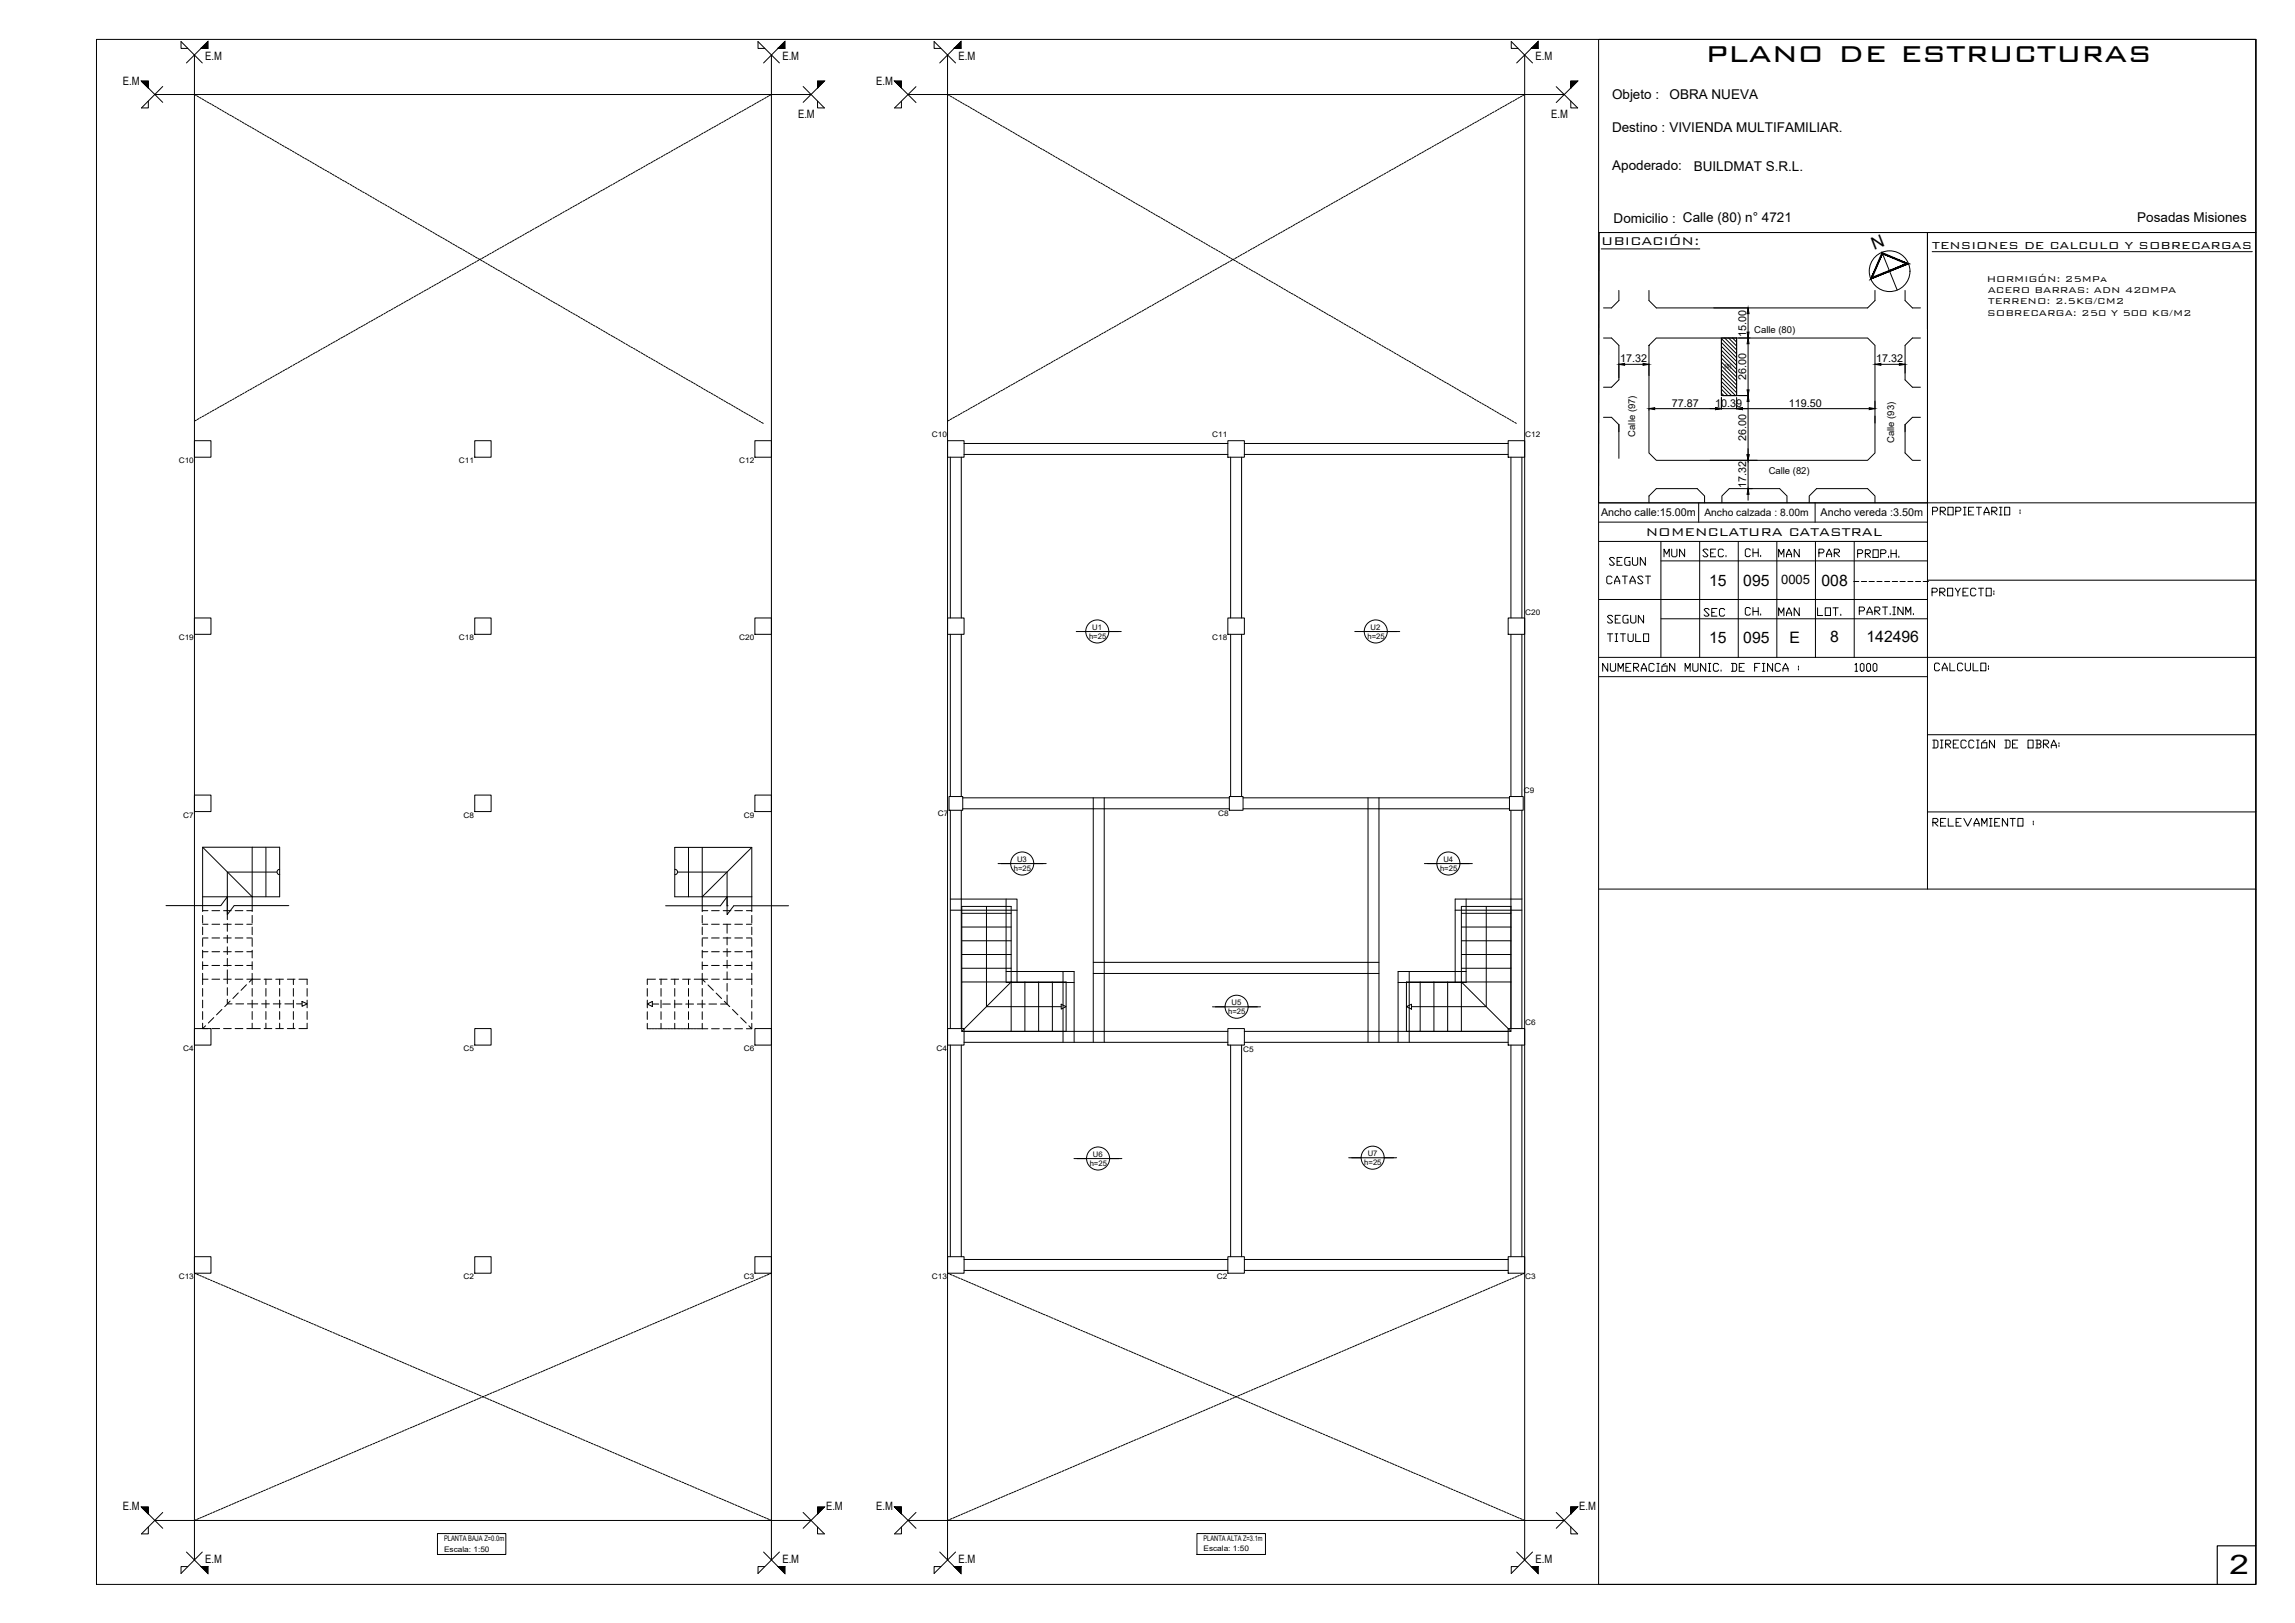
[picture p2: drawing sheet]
<svg xmlns="http://www.w3.org/2000/svg" width="594mm" height="420mm" viewBox="0 0 594 420" stroke-linecap="round" stroke-linejoin="round" font-family="sans-serif">
<defs><g id="words">
<text font-size="9.7" x="441.6" y="16.1">plano de estructuras</text>
<text font-size="7" x="577.1" y="407.5">2</text>
<g font-size="5.3">
<text x="429.7" y="145.3">MUN</text>
<text x="439.6" y="145.3">SEC.</text>
<text x="450.5" y="145.3">CH.</text>
<text x="469.5" y="145.3">PAR</text>
<text x="414.9" y="152.4">CATAST</text>
<text x="498.8" y="155.6">PROYECTO:</text>
<text x="439.9" y="160.9">SEC</text>
<text x="450.5" y="160.5">CH.</text>
<text x="414.9" y="162.6">SEGUN</text>
<text x="413.8" y="175">NUMERACIÓN MUNIC. DE FINCA : 1000</text>
<text x="499.5" y="175">CALCULO:</text>
<text x="499.2" y="215.2">RELEVAMIENTO :</text>
</g>
<g font-size="4.9">
<text x="499.2" y="134.4">PROPIETARIO :</text>
<text x="415.2" y="147.5">SEGUN</text>
<text x="459.3" y="145.3">MAN</text>
<text x="459.3" y="160.5">MAN</text>
<text x="469.2" y="160.5">LOT.</text>
<text x="414.9" y="167.2">TITULO</text>
<text x="499.2" y="194.7">DIRECCIÓN DE OBRA:</text>
</g>
<text font-size="4.5" x="485.1" y="64.7" transform="rotate(-22 485.1 64.7)">N</text>
<g font-size="4.1">
<text x="442.4" y="151.6">15</text>
<text x="451.3" y="151.6">095</text>
<text x="471.5" y="151.7">008</text>
<text x="442.4" y="166.6">15</text>
<text x="451.3" y="166.6">095</text>
<text x="463.2" y="166.6">E</text>
<text x="473.8" y="166.2">8</text>
<text x="483.2" y="166.1">142496</text>
</g>
<g font-size="3.9">
<text x="414.5" y="63.5">UBICACIÓN:</text>
<text x="426" y="138.8">NOMENCLATURA CATASTRAL</text>
</g>
<g font-size="3.5">
<text x="417.3" y="25.7">Objeto :</text>
<text x="432.2" y="25.5">OBRA NUEVA</text>
<text x="417.3" y="34.3">Destino : VIVIENDA MULTIFAMILIAR.</text>
<text x="417.3" y="43.9">Apoderado:</text>
<text x="438.4" y="44.2">BUILDMAT S.R.L.</text>
<text x="417.7" y="57.7">Domicilio : Calle (80) n° 4721</text>
<text x="553.3" y="57.4">Posadas Misiones</text>
<text x="500.2" y="64.3">TENSIONES DE CALCULO Y SOBRECARGAS</text>
</g>
<text font-size="3.4" x="461.1" y="151.3">0005</text>
<g font-size="3">
<text x="53.1" y="15.5">E.M</text>
<text x="202.5" y="15.5">E.M</text>
<text x="248.1" y="15.5">E.M</text>
<text x="397.5" y="15.5">E.M</text>
<text x="31.8" y="21.9">E.M</text>
<text x="226.8" y="21.9">E.M</text>
<text x="206.6" y="30.6">E.M</text>
<text x="401.5" y="30.6">E.M</text>
<text x="31.8" y="391">E.M</text>
<text x="213.8" y="391">E.M</text>
<text x="226.8" y="391">E.M</text>
<text x="408.8" y="391">E.M</text>
<text x="53.1" y="404.7">E.M</text>
<text x="202.5" y="404.7">E.M</text>
<text x="248.1" y="404.7">E.M</text>
<text x="397.5" y="404.7">E.M</text>
</g>
<g font-size="2.9">
<text x="514.3" y="73.1">HORMIGÓN: 25MPa</text>
<text x="514.6" y="75.9">ACERO BARRAS: ADN 420MPA</text>
<text x="514.3" y="81.7">SOBRECARGA: 250 Y 500 KG/M2</text>
<text x="514.6" y="78.8">TERRENO: 2.5KG/CM2</text>
</g>
<g font-size="2.8">
<text x="452" y="87.2" transform="rotate(-90 452 87.2)">15.00</text>
<text x="419.4" y="93.8">17.32</text>
<text x="485.7" y="93.8">17.32</text>
<text x="452" y="98.4" transform="rotate(-90 452 98.4)">26.00</text>
<text x="432.7" y="105.2">77.87</text>
<text x="444" y="105.2">10.39</text>
<text x="463.1" y="105.2">119.50</text>
<text x="452" y="114.3" transform="rotate(-90 452 114.3)">26.00</text>
<text x="452" y="126.4" transform="rotate(-90 452 126.4)">17.32</text>
<text x="414.4" y="133.5">Ancho calle:15.00m</text>
<text x="471.3" y="133.5">Ancho vereda :3.50m</text>
</g>
<text font-size="2.7" x="441.2" y="133.5">Ancho calzada : 8.00m</text>
<text font-size="2.6" x="478.7" y="151.7">----------</text>
<g font-size="2.5">
<text x="454.1" y="86.1">Calle (80)</text>
<text x="423.3" y="113" transform="rotate(-90 423.3 113)">Calle (97)</text>
<text x="490.3" y="114.7" transform="rotate(-90 490.3 114.7)">Calle (93)</text>
<text x="457.8" y="122.8">Calle (82)</text>
</g>
<g font-size="2">
<text x="241.2" y="113.2">C10</text>
<text x="313.8" y="113.2">C11</text>
<text x="394.8" y="113.2">C12</text>
<text x="46.3" y="119.9">C10</text>
<text x="118.8" y="119.9">C11</text>
<text x="191.3" y="119.9">C12</text>
<text x="394.8" y="159.1">C20</text>
<text x="46.3" y="165.8">C19</text>
<text x="118.8" y="165.8">C18</text>
<text x="191.3" y="165.8">C20</text>
<text x="281.9" y="165.3">h=25</text>
<text x="282.8" y="163.1">U1</text>
<text x="313.8" y="165.8">C18</text>
<text x="354" y="165.3">h=25</text>
<text x="354.8" y="163.1">U2</text>
<text x="394.5" y="205.4">C9</text>
<text x="47.5" y="211.7">C7</text>
<text x="120" y="211.7">C8</text>
<text x="192.5" y="211.7">C9</text>
<text x="242.8" y="211.3">C7</text>
<text x="315.3" y="211.3">C8</text>
<text x="262.4" y="225.4">h=25</text>
<text x="263.3" y="223.2">U3</text>
<text x="372.8" y="225.4">h=25</text>
<text x="373.6" y="223.2">U4</text>
<text x="317.9" y="262.5">h=25</text>
<text x="318.8" y="260.2">U5</text>
<text x="394.8" y="265.4">C6</text>
<text x="47.5" y="272.1">C4</text>
<text x="120" y="272.1">C5</text>
<text x="192.5" y="272.1">C6</text>
<text x="242.4" y="272.1">C4</text>
<text x="321.8" y="272.2">C5</text>
<text x="282.9" y="299.6">U6</text>
<text x="354" y="299.3">U7</text>
<text x="282.1" y="301.8">h=25</text>
<text x="353.2" y="301.5">h=25</text>
<text x="46.3" y="331.2">C13</text>
<text x="120" y="331.2">C2</text>
<text x="192.5" y="331.2">C3</text>
<text x="241.2" y="331.1">C13</text>
<text x="315" y="331.2">C2</text>
<text x="394.8" y="331.2">C3</text>
<text x="114.9" y="399">PLANTA BAJA Z=0.0m</text>
<text x="114.9" y="401.7">Escala: 1:50</text>
<text x="311.5" y="398.9">PLANTA ALTA Z=3.1m</text>
<text x="311.5" y="401.6">Escala: 1:50</text>
</g>
<text font-size="1.5" x="446.4" y="95.2">(8)</text>
</g></defs>
<!-- layer: PILAR_HORMIGON -->
<g fill="none" stroke="#000" stroke-width=".26">
<path d="M50.3 114.1h4.3v4.3h-4.3zM122.9 114.1h4.2v4.3h-4.2zM195.4 114.1h4.3v4.3h-4.3zM245.3 114.1h4.3v4.3h-4.3zM317.8 114.1h4.3v4.3h-4.3zM390.4 114.1h4.3v4.3h-4.3zM50.3 160h4.3v4.2h-4.3zM122.9 160h4.2v4.2h-4.2zM195.4 160h4.3v4.2h-4.3zM245.3 160h4.3v4.2h-4.3zM317.8 160h4.3v4.2h-4.3zM390.4 160h4.3v4.2h-4.3z"/>
<path d="M50.3 205.8h4.3v4.3h-4.3zM122.9 205.8h4.2v4.3h-4.2zM195.4 205.8h4.3v4.3h-4.3zM245.7 206.2h3.5v3.6h-3.5zM318.2 206.2h3.6v3.6h-3.6zM390.7 206.2h3.6v3.6h-3.6zM50.3 266.3h4.3v4.3h-4.3zM122.9 266.3h4.2v4.3h-4.2zM195.4 266.3h4.3v4.3h-4.3zM245.3 266.3h4.3v4.3h-4.3zM317.8 266.3h4.3v4.3h-4.3zM390.4 266.3h4.3v4.3h-4.3z"/>
<path d="M50.3 325.3h4.3v4.3h-4.3zM122.9 325.3h4.2v4.3h-4.2zM195.4 325.3h4.3v4.3h-4.3zM245.3 325.3h4.3v4.3h-4.3zM317.8 325.3h4.3v4.3h-4.3zM390.4 325.3h4.3v4.3h-4.3z"/>
</g>
<!-- layer: TABLAS -->
<path d="M113.2 397h17.7v5.4h-17.7zM309.8 397h17.8v5.4h-17.8z" fill="none" stroke="#000" stroke-width=".26"/>
<!-- layer: ESC_CONTORNO_ESCALERA -->
<g fill="none" stroke="#000" stroke-width=".26">
<path d="M72.4 219.3h-19.9v16.7M174.7 219.4h19.9v16.6M52.5 239.3h1.3M52.5 237v2M52.5 240v2M52.5 235.8h1.3M54.9 239.3h2M54.9 235.8h2M57.9 239.3h2M57.9 235.8h2M58.8 235.7v2.4M58.8 239.1v2"/>
<path d="M60.9 239.3h2M60.9 235.8h2M63.9 239.3h1.4M63.9 235.8h1.4M65.3 237v2M65.3 240v2M72.4 232.2h-7.1v3.8M174.7 232.2h7.1v3.8M181.8 239.3h1.4M181.8 237v2M181.8 240v2M181.8 235.8h1.4"/>
<path d="M184.2 239.3h2M184.2 235.8h2M187.2 239.3h2M187.2 235.8h2M188.2 239.3v2.3M190.2 239.3h2M190.2 235.8h2M193.2 239.3h1.4M193.2 235.8h1.4M194.6 237v2M194.6 240v2M249 234.7v32.3h27"/>
<path d="M261.7 234.7v19.5h14.3M378.3 234.7v19.5h-14.2M391.1 234.7v32.3h-27M52.5 253.5h1.3M52.5 242.8h1.3M52.5 246.4h1.3M52.5 249.9h1.3M52.5 243v2M52.5 246v2M52.5 249v2M52.5 252v2.9M52.5 255.9v2"/>
<path d="M52.5 258.9v2M54.9 253.5h2M54.9 242.8h2M54.9 246.4h2M54.9 249.9h2M57.9 253.5h2M57.9 242.8h2M57.9 246.4h2M57.9 249.9h2M58.8 251.1v3.6M58.8 258.7v1.2h1.3M58.8 242.1v2"/>
<path d="M58.8 245.1v2M58.8 248.1v2M58.8 255.7v2M59.6 259.2l-1.4 1.4M60.9 253.5h2M60.9 242.8h2M60.9 246.4h2M60.9 249.9h2M61 259.9h2.1M61.7 257l-1.4 1.5M63.8 254.9l-1.4 1.5M63.9 253.5h3.5"/>
<path d="M63.9 242.8h1.4M63.9 246.4h1.4M63.9 249.9h1.4M64.1 259.9h2.6M65.3 243v2M65.3 246v2M65.3 249v2M65.3 252v2.9M65.3 255.9v2M65.3 258.9v2M65.3 253.5l-.8 .8M67.7 259.9h2"/>
<path d="M68.4 253.5h2M68.8 253.5v1.4M68.8 255.9v2M68.8 258.9v2M70.7 259.9h2M71.4 253.5h2M72.4 253.5v1.4M72.4 255.9v2M72.4 258.9v2M73.7 259.9h2M74.4 253.5h2M75.9 253.5v1.4"/>
<path d="M75.9 255.9v2M75.9 258.9v2M76.8 259.9h1.4M77.4 253.5h2.1v1.4M78.2 259.2l1.3 .7-1.3 .6zM79.5 255.9v2M79.5 258.9v2M167.6 259.9l1.3-.7v1.4zM167.6 255.9v2M167.6 258.9v2M168.9 259.9h1.6M169.7 253.5h-2.1v1.4"/>
<path d="M170.7 253.5h2M171.1 253.5v1.4M171.1 255.9v2M171.1 258.9v2M171.5 259.9h2M173.7 253.5h2M174.5 259.9h2M174.7 253.5v1.4M174.7 255.9v2M174.7 258.9v2M176.7 253.5h2M177.5 259.9h2"/>
<path d="M178.2 253.5v1.4M178.2 255.9v2M178.2 258.9v2M179.7 253.5h3.5M180.5 259.9h2M181.8 242.8h1.4M181.8 246.4h1.4M181.8 249.9h1.4M181.8 243v2M181.8 246v2M181.8 249v2M181.8 252v2.9"/>
<path d="M181.8 255.9v2M181.8 258.9v2M181.8 253.5l.7 .8M183.3 255l1.4 1.4M183.5 259.9h2M184.2 253.5h2M184.2 242.8h2M184.2 246.4h2M184.2 249.9h2M185.4 257.1l1.4 1.4M187.2 253.5h2M187.2 242.8h2"/>
<path d="M187.2 246.4h2M187.2 249.9h2M187.5 259.2l1.4 1.4M188.2 257.6v2.3h-1.7M188.2 242.6v2M188.2 245.6v2M188.2 248.6v2M188.2 251.6v2M188.2 254.6v2M190.2 253.5h2M190.2 242.8h2M190.2 246.4h2"/>
<path d="M190.2 249.9h2M193.2 253.5h1.4M193.2 242.8h1.4M193.2 246.4h1.4M193.2 249.9h1.4M194.6 243v2M194.6 246v2M194.6 249v2M194.6 252v2.9M194.6 255.9v2M194.6 258.9v2M52.5 264.9v1.4h1.3"/>
<path d="M52.5 261.9v2M53.2 265.6l-.7 .7M54.9 266.3h2M55.3 263.4l-1.4 1.4M57.4 261.3l-1.4 1.4M57.9 266.3h2M60.9 266.3h2M63.9 266.3h3.5M65.3 261.9v2M65.3 264.9v1.4M68.4 266.3h2M68.8 261.9v2"/>
<path d="M68.8 264.9v1.4M71.4 266.3h2M72.4 261.9v2M72.4 264.9v1.4M74.4 266.3h2M75.9 261.9v2M75.9 264.9v1.4M79.5 261.9v2M79.5 264.9v1.4h-2.1M167.6 264.9v1.4h.3M167.6 261.9v2M168 266.3h.2"/>
<path d="M168.4 266.3h.2M168.7 266.3h.3M169.1 266.3h.3M169.5 266.3h.3M169.9 266.3h.2M170.3 266.3h.2M170.6 266.3h.3M171 266.3h.2M171.1 261.9v2M171.1 264.9v1.4M171.4 266.3h.2M171.7 266.3h.3"/>
<path d="M172.1 266.3h.3M172.5 266.3h.3M172.9 266.3h.2M173.2 266.3h.3M173.6 266.3h.3M174 266.3h.2M174.4 266.3h.2M174.7 261.9v2M174.7 264.9v1.4M174.8 266.3h.2M175.1 266.3h.3M175.5 266.3h.2"/>
<path d="M175.9 266.3h.2M176.2 266.3h.3M176.6 266.3h.3M177 266.3h.2M177.4 266.3h.2M177.8 266.3h.2M178.1 266.3h.3M178.2 261.9v2M178.2 264.9v1.4M178.5 266.3h.2M178.9 266.3h.2M179.2 266.3h.3"/>
<path d="M179.6 266.3h.3M180 266.3h.3M180.4 266.3h.2M180.8 266.3h.2M181.1 266.3h.3M181.5 266.3h1.7M181.8 261.9v2M181.8 264.9v1.4M184.2 266.3h2M187.2 266.3h2M189.6 261.3l1.4 1.4M190.2 266.3h2"/>
<path d="M191.7 263.4l1.5 1.4M193.8 265.6l.8 .7M194.6 264.9v1.4h-1.4M194.6 261.9v2"/>
</g>
<!-- layer: ESC_ESCALON -->
<g fill="none" stroke="#000" stroke-width=".26">
<path d="M52.5 219.3l12.8 12.9M65.3 219.3v12.9M68.8 219.3v12.9M72.4 219.3v12.9M174.7 219.4v12.8M178.2 219.4v12.8M181.8 219.4v12.8M194.6 219.4l-12.8 12.8M52.5 232.2h12.8M181.8 232.2h12.8M249 236.4h12.7M249 240h12.7"/>
<path d="M378.3 236.4h12.8M378.3 240h12.8M249 243.5h12.7M249 247.1h12.7M249 250.7h12.7M249 254.2h12.7M261.7 254.2l-12.7 12.8M261.7 254.2v12.8M265.3 254.2v12.8M268.9 254.2v12.8M272.4 254.2v12.8M276 254.2v12.8"/>
<path d="M364.1 254.2v12.8M367.6 254.2v12.8M371.2 254.2v12.8M374.7 254.2v12.8M378.3 243.5h12.8M378.3 247.1h12.8M378.3 250.7h12.8M378.3 254.2h12.8M378.3 254.2l12.8 12.8M378.3 254.2v12.8"/>
</g>
<!-- layer: ESC_LINEA_DE_HUELLA -->
<path d="M71.7 225.8h-12.9v9.9M72.4 225a.7 .7 0 0 0-.7 .7 .7 .7 0 0 0 .7 .7M174.7 225a.7 .7 0 0 1 .7 .7 .7 .7 0 0 1-.7 .7M175.4 225.8h12.8v8.7M255.4 234.7v25.9h19.3M384.7 234.7v25.9h-19.3M274.7 260l1.3 .6-1.3 .6zM364.1 260.6l1.3-.6v1.2z" fill="none" stroke="#000" stroke-width=".26"/>
<!-- layer: 0 -->
<g fill="none" stroke="#000" stroke-width=".26">
<path d="M278.6 163.5h11.6M350.7 163.5h11.6M43 234.4h14.1l1.7-2.2v4.6l1.8-2.4h14.2M172.3 234.5h14.2l1.7-2.3v4.6l1.7-2.3h14.2M188.2 234.5h.1M258.4 223.6h12.4M368.7 223.6h12.4M313.9 260.6h12.4M278 299.9h12.4M349.1 299.7h12.4"/>
<circle cx="284" cy="163.5" r="2.98"/>
<circle cx="356.1" cy="163.5" r="2.98"/>
<circle cx="264.6" cy="223.5" r="2.98"/>
<circle cx="374.9" cy="223.5" r="2.98"/>
<circle cx="320.1" cy="260.6" r="2.98"/>
<circle cx="284.2" cy="299.9" r="2.98"/>
<circle cx="355.3" cy="299.7" r="2.98"/>
</g>
<!-- layer: PA_GRAF_HUEC -->
<g fill="none" stroke="#000" stroke-width=".26">
<path d="M50.3 24.5l.5 .2M51 24.8l.4 .3M51.6 25.2l.5 .3M52.3 25.6l.4 .3M53 26l.4 .2M53.6 26.4l.5 .2M54.3 26.8l.4 .2M54.9 27.1l.4 .2M55.5 27.5l.5 .2M56.2 27.9l.4 .2M56.9 28.2l.4 .3M57.5 28.6l.5 .3"/>
<path d="M58.2 29l.4 .3M58.8 29.4l.4 .2M59.4 29.8l.5 .2M60.1 30.1l.4 .3M60.7 30.5l.5 .2M61.4 30.9l.4 .2M62.1 31.2l.4 .3M62.7 31.6l.4 .3M63.3 32l.5 .3M64 32.4l.4 .2M64.6 32.7l.5 .3M65.3 33.1l.4 .3"/>
<path d="M66 33.5l.4 .2M66.6 33.9l.4 .2M67.2 34.2l.5 .3M67.9 34.6l.4 .3M68.5 35l.5 .3M69.2 35.4l.4 .2M69.8 35.7l.5 .3M70.5 36.1l.4 .3M71.1 36.5l.5 .2M71.8 36.9l.4 .2M72.4 37.3l.5 .2M73.1 37.6l.4 .3"/>
<path d="M73.7 38l.5 .3M74.4 38.4l.4 .2M75 38.7l.5 .3M75.7 39.1l.4 .3M76.3 39.5l.5 .3M77 39.9l.4 .2M172.9 39.7l-.5 .2M173.5 39.3l-.4 .2M174.2 38.9l-.5 .3M174.8 38.5l-.4 .3M175.5 38.2l-.5 .2M176.1 37.8l-.4 .3"/>
<path d="M176.8 37.4l-.4 .3M177.5 37l-.5 .3M178.1 36.7l-.4 .3M178.7 36.3l-.4 .3M179.4 35.9l-.4 .3M180 35.6l-.4 .2M180.7 35.2l-.4 .3M181.4 34.8l-.5 .3M182 34.5l-.4 .2M182.7 34.1l-.5 .2M183.3 33.7l-.4 .3M184 33.4l-.5 .2"/>
<path d="M184.6 33l-.4 .2M185.3 32.6l-.5 .3M185.9 32.3l-.4 .2M186.6 31.9l-.5 .2M187.2 31.5l-.4 .3M187.9 31.2l-.4 .2M188.6 30.8l-.5 .2M189.2 30.4l-.4 .2M189.8 30.1l-.4 .2M190.5 29.7l-.4 .2M191.1 29.3l-.4 .2M191.8 28.9l-.5 .3"/>
<path d="M192.4 28.6l-.4 .2M193.1 28.2l-.4 .2M193.8 27.8l-.5 .3M194.4 27.5l-.4 .2M195.1 27.1l-.5 .2M195.7 26.7l-.4 .3M196.4 26.3l-.5 .3M197 26l-.4 .2M197.7 25.6l-.5 .3M198.3 25.2l-.4 .3M199 24.8l-.5 .3M199.7 24.5l-.5 .3"/>
<path d="M245.3 24.5l.4 .2M246 24.8l.4 .3M246.6 25.2l.5 .3M247.3 25.6l.4 .3M247.9 26l.5 .2M248.6 26.4l.4 .2M249.2 26.8l.4 .2M249.9 27.1l.4 .2M250.5 27.5l.5 .2M251.2 27.9l.4 .2M251.8 28.2l.5 .3M252.5 28.6l.4 .3"/>
<path d="M253.1 29l.4 .3M253.7 29.4l.5 .2M254.4 29.8l.4 .2M255.1 30.1l.4 .3M255.7 30.5l.5 .2M256.4 30.9l.4 .2M257 31.2l.4 .3M257.6 31.6l.5 .3M258.3 32l.4 .3M259 32.4l.4 .2M259.6 32.8l.5 .2M260.3 33.1l.4 .3"/>
<path d="M260.9 33.5l.4 .2M261.5 33.9l.5 .2M262.2 34.2l.4 .3M262.8 34.6l.5 .3M263.5 35l.4 .3M264.2 35.4l.4 .2M264.8 35.8l.4 .2M265.4 36.1l.5 .3M266.1 36.5l.4 .2M266.7 36.9l.5 .2M267.4 37.3l.4 .2M268.1 37.6l.4 .3"/>
<path d="M268.7 38l.4 .3M269.3 38.4l.5 .3M270 38.7l.4 .3M270.6 39.1l.5 .3M271.3 39.5l.4 .3M271.9 39.9l.5 .2M367.8 39.7l-.4 .2M368.5 39.3l-.5 .2M369.1 38.9l-.4 .3M369.8 38.5l-.4 .3M370.5 38.2l-.5 .2M371.1 37.8l-.4 .3"/>
<path d="M371.8 37.4l-.5 .3M372.4 37.1l-.4 .2M373.1 36.7l-.5 .3M373.7 36.3l-.4 .3M374.4 35.9l-.5 .3M375 35.6l-.4 .2M375.7 35.2l-.5 .3M376.3 34.8l-.4 .3M377 34.5l-.4 .2M377.7 34.1l-.5 .3M378.3 33.7l-.4 .3M378.9 33.4l-.4 .2"/>
<path d="M379.6 33l-.4 .2M380.2 32.6l-.4 .3M380.9 32.3l-.5 .2M381.6 31.9l-.5 .2M382.2 31.5l-.4 .3M382.9 31.2l-.5 .2M383.5 30.8l-.4 .2M384.2 30.4l-.4 .2M384.8 30.1l-.4 .2M385.5 29.7l-.5 .2M386.1 29.3l-.4 .2M386.8 29l-.5 .2"/>
<path d="M387.4 28.6l-.4 .2M388.1 28.2l-.5 .2M388.7 27.8l-.4 .3M389.4 27.5l-.4 .2M390.1 27.1l-.5 .2M390.7 26.7l-.4 .3M391.3 26.3l-.4 .3M392 26l-.4 .2M392.6 25.6l-.4 .3M393.3 25.2l-.4 .3M394 24.9l-.5 .2M394.7 24.5l-.5 .3"/>
<path d="M77.6 40.3l.5 .2M78.3 40.6l.4 .3M78.9 41l.5 .2M79.6 41.4l.4 .2M80.2 41.7l.4 .3M80.9 42.1l.4 .3M81.5 42.5l.5 .3M82.2 42.9l.4 .2M82.8 43.3l.5 .2M83.5 43.6l.4 .3M84.1 44l.4 .2M84.8 44.4l.4 .2"/>
<path d="M85.4 44.7l.5 .3M86.1 45.1l.4 .3M86.7 45.5l.5 .3M87.4 45.9l.4 .2M88 46.3l.4 .2M88.6 46.7l.5 .2M89.3 47l.4 .2M90 47.4l.4 .2M90.6 47.8l.5 .2M91.3 48.1l.4 .3M91.9 48.5l.4 .3M92.6 48.9l.4 .2"/>
<path d="M93.2 49.3l.4 .2M93.9 49.7l.4 .2M94.5 50l.5 .2M95.2 50.4l.4 .2M95.8 50.8l.4 .2M96.5 51.1l.4 .3M97.1 51.5l.4 .3M97.7 51.9l.5 .3M98.4 52.3l.4 .2M99.1 52.7l.4 .2M99.7 53l.4 .3M100.4 53.4l.4 .2"/>
<path d="M101 53.8l.4 .2M101.6 54.1l.5 .3M102.3 54.5l.4 .3M103 54.9l.4 .3M103.6 55.3l.4 .2M104.3 55.6l.4 .3M104.9 56l.4 .3M105.5 56.4l.5 .2M106.2 56.8l.4 .2M106.8 57.2l.5 .2M107.5 57.5l.4 .3M108.2 57.9l.4 .3"/>
<path d="M108.8 58.3l.4 .2M109.4 58.6l.5 .3M110.1 59l.4 .3M110.7 59.4l.5 .2M111.4 59.8l.4 .2M137 60l-.5 .2M137.6 59.6l-.4 .3M138.3 59.2l-.5 .3M138.9 58.8l-.4 .3M139.6 58.5l-.5 .3M140.3 58.1l-.5 .3M140.9 57.7l-.4 .3"/>
<path d="M141.6 57.4l-.5 .2M142.2 57l-.4 .3M142.8 56.6l-.4 .3M143.5 56.3l-.4 .2M144.1 55.9l-.4 .2M144.8 55.5l-.4 .3M145.5 55.2l-.5 .2M146.1 54.8l-.4 .2M146.8 54.4l-.5 .3M147.4 54.1l-.4 .2M148.1 53.7l-.5 .2M148.7 53.3l-.4 .3"/>
<path d="M149.4 53l-.5 .2M150 52.6l-.4 .2M150.7 52.2l-.5 .3M151.3 51.9l-.4 .2M152 51.5l-.4 .2M152.7 51.1l-.5 .3M153.3 50.7l-.4 .3M154 50.4l-.5 .2M154.6 50l-.4 .2M155.2 49.6l-.4 .3M155.9 49.2l-.5 .3M156.5 48.9l-.4 .2"/>
<path d="M157.2 48.5l-.4 .3M157.9 48.1l-.5 .3M158.5 47.8l-.4 .2M159.2 47.4l-.5 .3M159.8 47l-.4 .3M160.5 46.7l-.5 .2M161.1 46.3l-.4 .2M161.8 45.9l-.5 .3M162.4 45.6l-.4 .2M163.1 45.2l-.5 .2M163.7 44.8l-.4 .3M164.4 44.5l-.4 .2"/>
<path d="M165.1 44.1l-.5 .2M165.7 43.7l-.4 .2M166.3 43.3l-.4 .3M167 43l-.4 .2M167.6 42.6l-.4 .2M168.3 42.2l-.4 .3M169 41.9l-.5 .2M169.6 41.5l-.4 .2M170.3 41.1l-.5 .3M170.9 40.8l-.4 .2M171.6 40.4l-.4 .2M172.2 40l-.4 .3"/>
<path d="M272.6 40.3l.4 .2M273.3 40.6l.4 .3M273.9 41l.4 .3M274.5 41.4l.5 .2M275.2 41.7l.4 .3M275.8 42.1l.5 .3M276.5 42.5l.4 .3M277.2 42.9l.4 .2M277.8 43.3l.4 .2M278.4 43.6l.4 .3M279.1 44l.4 .3M279.7 44.4l.5 .2"/>
<path d="M280.4 44.7l.4 .3M281.1 45.1l.4 .3M281.7 45.5l.4 .3M282.3 45.9l.4 .2M283 46.3l.4 .2M283.6 46.7l.5 .2M284.3 47l.4 .3M284.9 47.4l.5 .2M285.6 47.8l.4 .2M286.2 48.1l.5 .3M286.9 48.5l.4 .3M287.5 48.9l.5 .2"/>
<path d="M288.2 49.3l.4 .2M288.8 49.7l.5 .2M289.5 50l.4 .2M290.1 50.4l.5 .2M290.8 50.8l.4 .2M291.4 51.1l.4 .3M292.1 51.5l.4 .3M292.7 51.9l.5 .3M293.4 52.3l.4 .2M294 52.7l.5 .2M294.7 53l.4 .3M295.3 53.4l.4 .2"/>
<path d="M296 53.8l.4 .2M296.6 54.1l.5 .3M297.3 54.5l.4 .3M297.9 54.9l.5 .3M298.6 55.3l.4 .2M299.2 55.7l.4 .2M299.8 56l.5 .3M300.5 56.4l.4 .2M301.2 56.8l.4 .2M301.8 57.2l.5 .2M302.5 57.5l.4 .3M303.1 57.9l.4 .3"/>
<path d="M303.7 58.3l.5 .2M304.4 58.7l.4 .2M305.1 59l.4 .3M305.7 59.4l.5 .2M306.4 59.8l.4 .2M331.9 60l-.4 .2M332.6 59.6l-.5 .3M333.2 59.2l-.4 .3M333.9 58.9l-.4 .2M334.6 58.5l-.5 .3M335.2 58.1l-.4 .3M335.9 57.7l-.5 .3"/>
<path d="M336.5 57.4l-.4 .2M337.2 57l-.5 .3M337.8 56.6l-.4 .3M338.5 56.3l-.5 .2M339.1 55.9l-.4 .3M339.8 55.5l-.5 .3M340.4 55.2l-.4 .2M341.1 54.8l-.4 .2M341.8 54.4l-.5 .3M342.4 54.1l-.4 .2M343 53.7l-.4 .2M343.7 53.3l-.4 .3"/>
<path d="M344.3 53l-.4 .2M345 52.6l-.4 .2M345.7 52.2l-.5 .3M346.3 51.9l-.4 .2M347 51.5l-.5 .2M347.6 51.1l-.4 .3M348.3 50.8l-.5 .2M348.9 50.4l-.4 .2M349.6 50l-.5 .2M350.2 49.6l-.4 .3M350.9 49.3l-.5 .2M351.5 48.9l-.4 .2"/>
<path d="M352.2 48.5l-.5 .3M352.8 48.1l-.4 .3M353.5 47.8l-.4 .2M354.2 47.4l-.5 .3M354.8 47l-.4 .3M355.4 46.7l-.4 .2M356.1 46.3l-.5 .3M356.7 45.9l-.4 .3M357.4 45.6l-.4 .2M358.1 45.2l-.5 .2M358.7 44.8l-.4 .3M359.4 44.5l-.5 .2"/>
<path d="M360 44.1l-.4 .2M360.7 43.7l-.5 .2M361.3 43.3l-.4 .3M362 43l-.5 .2M362.6 42.6l-.4 .2M363.3 42.2l-.5 .3M363.9 41.9l-.4 .2M364.6 41.5l-.4 .2M365.3 41.1l-.5 .3M365.9 40.8l-.4 .2M366.5 40.4l-.4 .2M367.2 40l-.4 .3"/>
<path d="M101.7 79.9l-.4 .3M102.4 79.5l-.5 .3M103 79.2l-.4 .2M103.7 78.8l-.4 .3M104.4 78.4l-.5 .3M105 78.1l-.4 .2M105.7 77.7l-.5 .2M106.3 77.3l-.4 .3M106.9 77l-.4 .2M107.6 76.6l-.4 .2M108.2 76.2l-.4 .3M108.9 75.9l-.4 .2"/>
<path d="M109.6 75.5l-.5 .2M110.2 75.1l-.4 .3M110.9 74.8l-.5 .2M111.5 74.4l-.4 .2M112.1 60.2l.4 .2M112.2 74l-.4 .3M112.7 60.5l.4 .3M112.8 73.7l-.4 .2M113.3 60.9l.5 .3M113.5 73.3l-.5 .2M114 61.3l.4 .2M114.1 72.9l-.4 .3"/>
<path d="M114.6 61.6l.5 .3M114.8 72.5l-.5 .3M115.3 62l.4 .3M115.4 72.2l-.4 .2M116 62.4l.4 .3M116.1 71.8l-.4 .3M116.6 62.8l.4 .2M116.8 71.4l-.5 .3M117.2 63.2l.5 .2M117.4 71l-.4 .3M117.9 63.5l.4 .3M118.1 70.7l-.5 .3"/>
<path d="M118.5 63.9l.5 .3M118.7 70.3l-.4 .3M119.2 64.3l.4 .2M119.3 69.9l-.4 .3M119.8 64.6l.5 .3M120 69.6l-.4 .2M120.5 65l.4 .3M120.6 69.2l-.4 .3M121.1 65.4l.5 .3M121.3 68.8l-.4 .3M121.8 65.8l.4 .2M122 68.5l-.5 .2"/>
<path d="M122.4 66.2l.5 .2M122.6 68.1l-.4 .2M123.1 66.5l.4 .3M123.3 67.7l-.4 .3M123.7 66.9l.5 .2M123.9 67.4l-.4 .2M124.4 67.3l.4 .2M124.6 67l-.5 .2M125 67.6l.5 .3M125.2 66.6l-.4 .3M125.7 68l.4 .3M125.9 66.3l-.5 .2"/>
<path d="M126.3 68.4l.4 .3M126.5 65.9l-.4 .2M127 68.8l.4 .2M127.2 65.5l-.5 .2M127.6 69.2l.5 .2M127.8 65.2l-.4 .2M128.3 69.6l.4 .2M128.5 64.8l-.4 .2M128.9 69.9l.5 .2M129.2 64.4l-.5 .2M129.6 70.3l.4 .2M129.8 64.1l-.4 .2"/>
<path d="M130.2 70.7l.4 .2M130.4 63.7l-.4 .2M130.9 71l.4 .3M131.1 63.3l-.4 .2M131.5 71.4l.5 .3M131.7 62.9l-.4 .3M132.2 71.8l.4 .3M132.4 62.6l-.4 .2M132.8 72.2l.5 .2M133.1 62.2l-.5 .2M133.5 72.6l.4 .2M133.7 61.8l-.4 .3"/>
<path d="M134.1 72.9l.4 .3M134.4 61.5l-.5 .2M134.7 73.3l.5 .2M135 61.1l-.4 .2M135.4 73.7l.4 .2M135.7 60.7l-.4 .3M136.1 74l.4 .3M136.3 60.3l-.4 .3M136.7 74.4l.5 .3M137.4 74.8l.4 .3M138 75.2l.4 .2M138.6 75.6l.5 .2"/>
<path d="M139.3 75.9l.4 .3M140 76.3l.4 .2M140.6 76.7l.5 .2M141.3 77l.4 .3M141.9 77.4l.4 .3M142.5 77.8l.5 .3M143.2 78.2l.4 .2M143.8 78.5l.5 .3M144.5 78.9l.4 .3M145.2 79.3l.4 .2M145.8 79.7l.4 .2M296.7 79.9l-.5 .3"/>
<path d="M297.3 79.5l-.4 .3M298 79.2l-.4 .2M298.7 78.8l-.5 .3M299.3 78.4l-.4 .3M300 78.1l-.5 .2M300.6 77.7l-.4 .2M301.3 77.3l-.5 .3M301.9 77l-.4 .2M302.6 76.6l-.5 .2M303.2 76.2l-.4 .3M303.9 75.9l-.5 .2M304.5 75.5l-.4 .2"/>
<path d="M305.2 75.1l-.4 .3M305.8 74.8l-.4 .2M306.5 74.4l-.4 .2M307 60.2l.4 .2M307.1 74l-.4 .3M307.6 60.5l.5 .3M307.8 73.7l-.5 .2M308.3 60.9l.4 .3M308.4 73.3l-.4 .2M308.9 61.3l.5 .3M309.1 72.9l-.4 .3M309.6 61.7l.4 .2"/>
<path d="M309.8 72.5l-.5 .3M310.3 62l.4 .3M310.4 72.2l-.4 .2M310.9 62.4l.4 .3M311.1 71.8l-.5 .3M311.6 62.8l.4 .2M311.7 71.4l-.4 .3M312.2 63.2l.4 .2M312.4 71.1l-.5 .2M312.8 63.5l.5 .3M313 70.7l-.4 .3M313.5 63.9l.4 .3"/>
<path d="M313.6 70.3l-.4 .3M314.2 64.3l.4 .2M314.3 69.9l-.4 .3M314.8 64.6l.4 .3M315 69.6l-.5 .2M315.5 65l.4 .3M315.6 69.2l-.4 .3M316.1 65.4l.4 .3M316.3 68.8l-.5 .3M316.7 65.8l.5 .2M316.9 68.5l-.4 .2M317.4 66.2l.4 .2"/>
<path d="M317.6 68.1l-.4 .3M318.1 66.5l.4 .3M318.2 67.7l-.4 .3M318.7 66.9l.4 .3M318.9 67.4l-.4 .2M319.4 67.3l.4 .2M319.5 67l-.4 .2M320 67.6l.4 .3M320.2 66.6l-.5 .3M320.6 68l.5 .3M320.8 66.3l-.4 .2M321.3 68.4l.4 .3"/>
<path d="M321.5 65.9l-.4 .2M321.9 68.8l.5 .2M322.2 65.5l-.5 .2M322.6 69.2l.4 .2M322.8 65.2l-.4 .2M323.3 69.6l.4 .2M323.5 64.8l-.5 .2M323.9 69.9l.4 .3M324.1 64.4l-.4 .2M324.5 70.3l.5 .2M324.8 64.1l-.5 .2M325.2 70.7l.4 .2"/>
<path d="M325.4 63.7l-.4 .2M325.8 71l.5 .3M326.1 63.3l-.5 .2M326.5 71.4l.4 .3M326.7 62.9l-.4 .3M327.2 71.8l.4 .3M327.4 62.6l-.5 .2M327.8 72.2l.4 .2M328 62.2l-.4 .2M328.4 72.6l.5 .2M328.7 61.8l-.4 .3M329.1 72.9l.4 .3"/>
<path d="M329.4 61.5l-.5 .2M329.7 73.3l.5 .2M330 61.1l-.4 .2M330.4 73.7l.4 .2M330.6 60.7l-.4 .3M331 74l.5 .3M331.3 60.3l-.4 .3M331.7 74.4l.4 .3M332.3 74.8l.5 .3M333 75.2l.4 .2M333.6 75.6l.5 .2M334.3 75.9l.4 .3"/>
<path d="M334.9 76.3l.5 .2M335.6 76.7l.4 .2M336.2 77l.5 .3M336.9 77.4l.4 .3M337.5 77.8l.4 .3M338.2 78.2l.4 .2M338.8 78.6l.5 .2M339.5 78.9l.4 .3M340.1 79.3l.5 .2M340.8 79.7l.4 .2M66.5 99.9l-.5 .2M67.1 99.5l-.4 .2"/>
<path d="M67.8 99.1l-.4 .3M68.5 98.8l-.5 .2M69.1 98.4l-.4 .2M69.8 98l-.5 .3M70.4 97.7l-.4 .2M71 97.3l-.4 .2M71.7 96.9l-.4 .3M72.3 96.6l-.4 .2M73 96.2l-.4 .2M73.7 95.8l-.5 .3M74.3 95.5l-.4 .2M75 95.1l-.5 .2"/>
<path d="M75.6 94.7l-.4 .3M76.3 94.3l-.4 .3M76.9 94l-.4 .2M77.6 93.6l-.5 .3M78.2 93.2l-.4 .3M78.9 92.8l-.5 .3M79.5 92.5l-.4 .3M80.2 92.1l-.4 .3M80.9 91.7l-.5 .3M81.5 91.4l-.4 .2M82.2 91l-.5 .3M82.8 90.6l-.4 .3"/>
<path d="M83.4 90.3l-.4 .2M84.1 89.9l-.4 .2M84.8 89.5l-.5 .3M85.4 89.2l-.4 .2M86.1 88.8l-.5 .2M86.7 88.4l-.4 .2M87.4 88.1l-.4 .2M88 87.7l-.4 .2M88.7 87.3l-.5 .2M89.3 87l-.4 .2M90 86.6l-.5 .2M90.6 86.2l-.4 .2"/>
<path d="M91.3 85.9l-.5 .2M91.9 85.5l-.4 .2M92.6 85.1l-.4 .2M93.3 84.7l-.5 .3M93.9 84.4l-.4 .2M94.6 84l-.5 .2M95.2 83.6l-.4 .3M95.8 83.2l-.4 .3M96.5 82.9l-.4 .2M97.2 82.5l-.5 .3M97.8 82.1l-.4 .3M98.5 81.8l-.5 .2"/>
<path d="M99.1 81.4l-.4 .3M99.8 81l-.4 .3M100.4 80.6l-.4 .3M101.1 80.3l-.5 .2M146.4 80.1l.5 .2M147.1 80.4l.4 .3M147.7 80.8l.5 .3M148.4 81.2l.4 .2M149.1 81.5l.4 .3M149.7 81.9l.4 .3M150.3 82.3l.5 .3M151 82.7l.4 .2"/>
<path d="M151.6 83.1l.5 .2M152.3 83.4l.4 .3M153 83.8l.4 .3M153.6 84.2l.4 .2M154.3 84.5l.4 .3M154.9 84.9l.4 .3M155.5 85.3l.5 .3M156.2 85.7l.4 .2M156.8 86.1l.5 .2M157.5 86.4l.4 .3M158.2 86.8l.4 .3M158.8 87.2l.4 .2"/>
<path d="M159.4 87.5l.5 .3M160.1 87.9l.4 .3M160.7 88.3l.5 .3M161.4 88.7l.4 .2M162.1 89.1l.4 .2M162.7 89.5l.4 .2M163.3 89.8l.4 .2M164 90.2l.4 .2M164.6 90.6l.5 .2M165.3 90.9l.4 .3M165.9 91.3l.5 .3M166.6 91.7l.4 .2"/>
<path d="M167.2 92.1l.4 .2M167.9 92.5l.4 .2M168.5 92.8l.5 .2M169.2 93.2l.4 .2M169.8 93.6l.5 .2M170.5 93.9l.4 .3M171.1 94.3l.4 .3M171.8 94.7l.4 .3M172.4 95.1l.4 .2M173.1 95.5l.4 .2M173.7 95.8l.5 .3M174.4 96.2l.4 .2"/>
<path d="M175 96.6l.5 .2M175.7 96.9l.4 .3M176.3 97.3l.4 .3M177 97.7l.4 .3M177.6 98.1l.5 .2M178.3 98.5l.4 .2M178.9 98.8l.5 .3M179.6 99.2l.4 .2M180.2 99.6l.4 .2M180.8 99.9l.5 .3M261.5 99.9l-.5 .2M262.1 99.5l-.4 .2"/>
<path d="M262.8 99.1l-.5 .3M263.4 98.8l-.4 .2M264.1 98.4l-.5 .2M264.7 98l-.4 .3M265.3 97.7l-.4 .2M266 97.3l-.4 .2M266.7 96.9l-.5 .3M267.3 96.6l-.4 .2M268 96.2l-.5 .2M268.6 95.8l-.4 .3M269.3 95.5l-.4 .2M269.9 95.1l-.4 .2"/>
<path d="M270.6 94.7l-.4 .3M271.2 94.3l-.4 .3M271.9 94l-.5 .2M272.5 93.6l-.4 .3M273.2 93.2l-.4 .3M273.9 92.9l-.5 .2M274.5 92.5l-.4 .3M275.2 92.1l-.5 .3M275.8 91.7l-.4 .3M276.5 91.4l-.5 .2M277.1 91l-.4 .3M277.7 90.6l-.4 .3"/>
<path d="M278.4 90.3l-.4 .2M279.1 89.9l-.5 .3M279.7 89.5l-.4 .3M280.4 89.2l-.4 .2M281.1 88.8l-.5 .2M281.7 88.4l-.4 .3M282.3 88.1l-.4 .2M283 87.7l-.5 .2M283.6 87.3l-.4 .2M284.3 87l-.5 .2M284.9 86.6l-.4 .2M285.6 86.2l-.4 .2"/>
<path d="M286.3 85.9l-.5 .2M286.9 85.5l-.4 .2M287.6 85.1l-.5 .2M288.2 84.8l-.4 .2M288.9 84.4l-.5 .2M289.5 84l-.4 .2M290.2 83.6l-.5 .3M290.8 83.3l-.4 .2M291.5 82.9l-.5 .2M292.1 82.5l-.4 .3M292.8 82.1l-.4 .3M293.4 81.8l-.4 .2"/>
<path d="M294.1 81.4l-.4 .3M294.7 81l-.4 .3M295.4 80.7l-.5 .2M296 80.3l-.4 .3M341.4 80.1l.4 .2M342.1 80.4l.4 .3M342.7 80.8l.5 .3M343.4 81.2l.4 .2M344 81.6l.5 .2M344.7 81.9l.4 .3M345.3 82.3l.4 .3M345.9 82.7l.5 .2"/>
<path d="M346.6 83.1l.4 .2M347.3 83.4l.4 .3M347.9 83.8l.5 .3M348.6 84.2l.4 .3M349.2 84.6l.4 .2M349.9 84.9l.4 .3M350.5 85.3l.4 .3M351.2 85.7l.4 .2M351.8 86.1l.5 .2M352.5 86.4l.4 .3M353.1 86.8l.4 .3M353.8 87.2l.4 .3"/>
<path d="M354.4 87.5l.4 .3M355 87.9l.5 .3M355.7 88.3l.5 .3M356.4 88.7l.4 .2M357 89.1l.4 .2M357.7 89.5l.4 .2M358.3 89.8l.4 .3M358.9 90.2l.5 .2M359.6 90.6l.4 .2M360.3 90.9l.4 .3M360.9 91.3l.4 .3M361.6 91.7l.4 .2"/>
<path d="M362.2 92.1l.4 .2M362.8 92.5l.5 .2M363.5 92.8l.4 .3M364.2 93.2l.4 .2M364.8 93.6l.5 .2M365.5 93.9l.4 .3M366.1 94.3l.4 .3M366.7 94.7l.5 .3M367.4 95.1l.4 .2M368 95.5l.5 .2M368.7 95.8l.4 .3M369.4 96.2l.4 .2"/>
<path d="M370 96.6l.4 .2M370.6 96.9l.5 .3M371.3 97.3l.4 .3M371.9 97.7l.5 .3M372.6 98.1l.4 .2M373.3 98.5l.4 .2M373.9 98.8l.4 .3M374.5 99.2l.5 .2M375.2 99.6l.4 .2M375.8 99.9l.5 .3M50.8 108.8l-.5 .2M51.5 108.4l-.4 .2"/>
<path d="M52.1 108l-.4 .2M52.8 107.7l-.4 .2M53.4 107.3l-.4 .2M54.1 106.9l-.5 .2M54.7 106.5l-.4 .3M55.4 106.2l-.5 .2M56 105.8l-.4 .2M56.7 105.4l-.4 .3M57.4 105l-.5 .3M58 104.7l-.4 .2M58.7 104.3l-.5 .3M59.3 103.9l-.4 .3"/>
<path d="M59.9 103.6l-.4 .2M60.6 103.2l-.4 .3M61.3 102.8l-.5 .3M61.9 102.4l-.4 .3M62.6 102.1l-.5 .2M63.2 101.7l-.4 .3M63.9 101.3l-.4 .3M64.5 101l-.4 .2M65.2 100.6l-.5 .3M65.8 100.2l-.4 .3M181.5 100.3l.4 .3M182.2 100.7l.4 .3"/>
<path d="M182.8 101.1l.5 .2M183.5 101.5l.4 .2M184.1 101.8l.4 .3M184.7 102.2l.5 .2M185.4 102.6l.4 .2M186.1 103l.4 .2M186.7 103.3l.5 .3M187.4 103.7l.4 .3M188 104.1l.4 .3M188.6 104.4l.5 .3M189.3 104.8l.4 .3M189.9 105.2l.5 .3"/>
<path d="M190.6 105.6l.5 .2M191.3 106l.4 .2M191.9 106.3l.4 .3M192.5 106.7l.5 .3M193.2 107.1l.4 .2M193.8 107.4l.5 .3M194.5 107.8l.4 .3M195.2 108.2l.4 .3M195.8 108.6l.4 .2M196.4 109l.5 .2M197.1 109.3l.5 .3M245.8 108.8l-.5 .2"/>
<path d="M246.4 108.4l-.4 .2M247.1 108l-.5 .2M247.7 107.7l-.4 .2M248.4 107.3l-.5 .2M249 106.9l-.4 .2M249.7 106.5l-.4 .3M250.4 106.2l-.5 .2M251 105.8l-.4 .2M251.7 105.4l-.5 .3M252.3 105.1l-.4 .2M252.9 104.7l-.4 .2M253.6 104.3l-.4 .3"/>
<path d="M254.3 103.9l-.5 .3M254.9 103.6l-.4 .2M255.6 103.2l-.5 .3M256.2 102.8l-.4 .3M256.9 102.4l-.4 .3M257.5 102.1l-.4 .3M258.2 101.7l-.4 .3M258.8 101.3l-.4 .3M259.5 101l-.5 .2M260.1 100.6l-.4 .3M260.8 100.2l-.5 .3M376.5 100.3l.4 .3"/>
<path d="M377.1 100.7l.5 .3M377.8 101.1l.4 .2M378.4 101.5l.5 .2M379.1 101.8l.4 .3M379.7 102.2l.5 .2M380.4 102.6l.4 .2M381 103l.5 .2M381.7 103.3l.4 .3M382.3 103.7l.5 .3M383 104.1l.4 .3M383.6 104.5l.4 .2M384.3 104.8l.4 .3"/>
<path d="M384.9 105.2l.5 .3M385.6 105.6l.4 .2M386.2 106l.5 .2M386.9 106.3l.4 .3M387.5 106.7l.4 .3M388.2 107.1l.4 .3M388.8 107.5l.5 .2M389.5 107.8l.4 .3M390.1 108.2l.5 .3M390.8 108.6l.4 .2M391.4 109l.4 .2M392.1 109.3l.4 .3"/>
<path d="M50.3 329.6l.5 .2M51 329.9l.5 .2M51.7 330.2l.5 .2M52.4 330.5l.5 .2M53.1 330.8l.5 .2M53.8 331.1l.4 .2M54.5 331.4l.4 .2M55.2 331.7l.4 .2M55.8 332l.5 .1M56.5 332.3l.5 .1M57.2 332.6l.5 .1M57.9 332.8l.5 .2"/>
<path d="M58.6 333.1l.5 .2M59.3 333.4l.4 .2M60 333.7l.5 .2M60.7 334l.4 .2M61.3 334.3l.5 .2M62.1 334.6l.4 .2M62.7 334.9l.5 .2M63.4 335.2l.5 .2M64.1 335.5l.5 .2M64.8 335.8l.5 .2M65.5 336.1l.5 .2M66.2 336.4l.4 .2"/>
<path d="M66.9 336.7l.5 .2M67.6 337l.4 .2M68.2 337.3l.5 .2M69 337.6l.4 .2M69.6 337.9l.5 .2M70.3 338.2l.5 .2M71 338.5l.5 .2M71.7 338.8l.5 .2M72.4 339l.5 .3M73.1 339.3l.4 .3M73.8 339.6l.4 .3M74.5 339.9l.4 .2"/>
<path d="M175.6 339.9l-.5 .2M176.2 339.6l-.4 .3M177 339.3l-.5 .3M177.6 339l-.4 .3M178.3 338.8l-.5 .2M179 338.5l-.4 .2M179.7 338.2l-.5 .2M180.4 337.9l-.5 .2M181.1 337.6l-.5 .2M181.8 337.3l-.5 .2M182.5 337l-.5 .2M183.1 336.7l-.4 .2"/>
<path d="M183.9 336.4l-.5 .2M184.5 336.1l-.4 .2M185.2 335.8l-.5 .2M185.9 335.5l-.4 .2M186.6 335.2l-.5 .2M187.3 334.9l-.5 .2M188 334.6l-.5 .2M188.7 334.3l-.5 .2M189.4 334l-.5 .2M190 333.7l-.4 .2M190.7 333.4l-.4 .2M191.4 333.1l-.4 .2"/>
<path d="M192.1 332.8l-.5 .2M192.8 332.6l-.5 .1M193.5 332.3l-.5 .1M194.2 332l-.5 .1M194.9 331.7l-.5 .2M195.5 331.4l-.4 .2M196.3 331.1l-.5 .2M196.9 330.8l-.4 .2M197.6 330.5l-.5 .2M198.3 330.2l-.4 .2M199 329.9l-.5 .2M199.7 329.6l-.5 .2"/>
<path d="M245.3 329.6l.4 .2M246 329.9l.4 .2M246.7 330.2l.4 .2M247.4 330.5l.4 .2M248 330.8l.5 .2M248.8 331l.4 .3M249.4 331.3l.5 .3M250.1 331.6l.5 .3M250.8 331.9l.4 .2M251.5 332.2l.5 .2M252.2 332.5l.4 .2M252.9 332.8l.4 .2"/>
<path d="M253.6 333.1l.4 .2M254.3 333.4l.4 .2M254.9 333.7l.5 .2M255.6 334l.5 .2M256.3 334.3l.5 .2M257 334.6l.5 .2M257.7 334.9l.4 .2M258.4 335.2l.4 .2M259.1 335.5l.4 .2M259.8 335.8l.4 .2M260.4 336.1l.5 .2M261.2 336.4l.4 .2"/>
<path d="M261.8 336.7l.5 .2M262.5 337l.5 .2M263.2 337.3l.5 .2M263.9 337.6l.5 .2M264.6 337.9l.4 .2M265.3 338.2l.4 .2M266 338.5l.4 .2M266.7 338.8l.4 .2M267.3 339l.5 .3M268.1 339.3l.4 .3M268.7 339.6l.5 .3M269.4 339.9l.5 .2"/>
<path d="M370.5 339.9l-.4 .2M371.2 339.6l-.4 .3M371.9 339.3l-.4 .3M372.6 339l-.4 .3M373.3 338.8l-.5 .2M374 338.5l-.5 .2M374.7 338.2l-.5 .2M375.4 337.9l-.5 .2M376 337.6l-.4 .2M376.7 337.3l-.4 .2M377.4 337l-.4 .2M378.1 336.7l-.4 .2"/>
<path d="M378.8 336.4l-.5 .2M379.5 336.1l-.4 .2M380.2 335.8l-.5 .2M380.9 335.5l-.5 .2M381.6 335.2l-.5 .2M382.3 334.9l-.5 .2M382.9 334.6l-.4 .2M383.6 334.3l-.4 .2M384.3 334l-.4 .2M385 333.7l-.4 .2M385.7 333.4l-.5 .2M386.4 333.1l-.4 .2"/>
<path d="M387.1 332.8l-.5 .2M387.8 332.5l-.5 .2M388.5 332.2l-.5 .2M389.2 331.9l-.5 .2M389.8 331.6l-.4 .3M390.5 331.3l-.4 .3M391.2 331l-.4 .3M391.9 330.8l-.4 .2M392.6 330.5l-.5 .2M393.3 330.2l-.5 .2M394 329.9l-.5 .2M394.7 329.6l-.5 .2"/>
<path d="M75.1 340.2l.5 .2M75.8 340.5l.5 .2M76.5 340.8l.5 .2M77.2 341.1l.5 .2M77.9 341.4l.5 .2M78.6 341.7l.4 .2M79.3 342l.5 .2M80 342.3l.4 .2M80.6 342.6l.5 .2M81.4 342.9l.4 .2M82 343.2l.5 .2M82.7 343.5l.5 .2"/>
<path d="M83.4 343.8l.5 .2M84.1 344.1l.5 .2M84.8 344.4l.5 .2M85.5 344.7l.4 .1M86.2 345l.5 .1M86.9 345.3l.4 .1M87.5 345.6l.5 .1M88.3 345.9l.4 .1M88.9 346.2l.5 .1M89.6 346.4l.5 .2M90.3 346.7l.5 .2M91 347l.4 .2"/>
<path d="M91.7 347.3l.5 .2M92.4 347.6l.4 .2M93 347.9l.5 .2M93.8 348.2l.4 .2M94.4 348.5l.5 .2M95.1 348.8l.5 .2M95.8 349.1l.5 .2M96.5 349.4l.5 .2M97.2 349.7l.5 .2M97.9 350l.4 .2M98.6 350.3l.5 .2M99.3 350.6l.4 .2"/>
<path d="M99.9 350.9l.5 .2M100.7 351.2l.4 .2M101.3 351.5l.5 .2M102 351.7l.5 .3M102.7 352l.5 .3M103.4 352.3l.5 .3M104.1 352.6l.5 .2M104.8 352.9l.4 .2M105.5 353.2l.4 .2M106.2 353.5l.4 .2M106.8 353.8l.5 .2M107.5 354.1l.5 .2"/>
<path d="M108.2 354.4l.5 .2M108.9 354.7l.5 .2M109.6 355l.5 .2M110.3 355.3l.4 .2M111 355.6l.5 .2M111.7 355.9l.4 .2M112.4 356.2l.4 .2M113.1 356.5l.4 .2M113.7 356.8l.5 .2M114.4 357.1l.5 .2M115.1 357.4l.5 .1M115.8 357.7l.5 .1"/>
<path d="M116.5 358l.5 .1M117.2 358.3l.4 .1M117.9 358.6l.5 .1M118.6 358.9l.4 .1M119.3 359.2l.4 .1M120 359.5l.4 .1M120.6 359.7l.5 .2M129.4 359.7l-.5 .2M130 359.5l-.4 .1M130.8 359.2l-.5 .1M131.4 358.9l-.4 .1M132.1 358.6l-.4 .1"/>
<path d="M132.8 358.3l-.4 .1M133.5 358l-.4 .1M134.2 357.7l-.5 .1M134.9 357.4l-.4 .1M135.6 357.1l-.5 .2M136.3 356.8l-.5 .2M136.9 356.5l-.4 .2M137.7 356.2l-.5 .2M138.3 355.9l-.4 .2M139 355.6l-.4 .2M139.7 355.3l-.4 .2M140.4 355l-.4 .2"/>
<path d="M141.1 354.7l-.5 .2M141.8 354.4l-.5 .2M142.5 354.1l-.5 .2M143.2 353.8l-.5 .2M143.8 353.5l-.4 .2M144.5 353.2l-.4 .2M145.2 352.9l-.4 .2M145.9 352.6l-.4 .2M146.6 352.3l-.5 .3M147.3 352l-.4 .3M148 351.7l-.5 .3M148.7 351.5l-.5 .2"/>
<path d="M149.4 351.2l-.5 .2M150.1 350.9l-.5 .2M150.7 350.6l-.4 .2M151.4 350.3l-.4 .2M152.1 350l-.4 .2M152.8 349.7l-.4 .2M153.5 349.4l-.5 .2M154.2 349.1l-.4 .2M154.9 348.8l-.5 .2M155.6 348.5l-.5 .2M156.3 348.2l-.5 .2M157 347.9l-.5 .2"/>
<path d="M157.6 347.6l-.4 .2M158.3 347.3l-.4 .2M159 347l-.4 .2M159.7 346.7l-.4 .2M160.4 346.4l-.5 .2M161.1 346.2l-.5 .1M161.8 345.9l-.5 .1M162.5 345.6l-.5 .1M163.2 345.3l-.5 .1M163.8 345l-.4 .1M164.5 344.7l-.4 .1M165.2 344.4l-.4 .2"/>
<path d="M165.9 344.1l-.5 .2M166.6 343.8l-.4 .2M167.3 343.5l-.5 .2M168 343.2l-.5 .2M168.7 342.9l-.5 .2M169.4 342.6l-.5 .2M170.1 342.3l-.5 .2M170.7 342l-.4 .2M171.4 341.7l-.4 .2M172.1 341.4l-.4 .2M172.8 341.1l-.5 .2M173.5 340.8l-.5 .2"/>
<path d="M174.2 340.5l-.5 .2M174.9 340.2l-.5 .2M270.1 340.2l.5 .2M270.8 340.5l.5 .2M271.5 340.8l.4 .2M272.2 341.1l.4 .2M272.9 341.4l.4 .2M273.6 341.7l.4 .2M274.2 342l.5 .2M275 342.3l.4 .2M275.6 342.6l.5 .2M276.3 342.9l.5 .2"/>
<path d="M277 343.2l.5 .2M277.7 343.5l.5 .2M278.4 343.8l.4 .2M279.1 344.1l.4 .2M279.8 344.4l.4 .2M280.5 344.7l.4 .1M281.1 344.9l.5 .2M281.8 345.2l.5 .2M282.5 345.5l.5 .2M283.2 345.8l.5 .2M283.9 346.1l.5 .2M284.6 346.4l.4 .2"/>
<path d="M285.3 346.7l.4 .2M286 347l.4 .2M286.6 347.3l.5 .2M287.4 347.6l.4 .2M288 347.9l.5 .2M288.7 348.2l.5 .2M289.4 348.5l.5 .2M290.1 348.8l.5 .2M290.8 349.1l.5 .2M291.5 349.4l.4 .2M292.2 349.7l.5 .2M292.9 350l.4 .2"/>
<path d="M293.5 350.3l.5 .2M294.3 350.6l.4 .2M294.9 350.9l.5 .2M295.6 351.2l.5 .2M296.3 351.5l.5 .2M297 351.7l.5 .3M297.7 352l.5 .3M298.4 352.3l.4 .3M299.1 352.6l.4 .2M299.8 352.9l.4 .2M300.4 353.2l.5 .2M301.1 353.5l.5 .2"/>
<path d="M301.8 353.8l.5 .2M302.5 354.1l.5 .2M303.2 354.4l.5 .2M303.9 354.7l.4 .2M304.6 355l.5 .2M305.3 355.3l.4 .2M305.9 355.6l.5 .2M306.7 355.9l.4 .2M307.3 356.2l.5 .2M308 356.5l.5 .2M308.7 356.8l.5 .2M309.4 357.1l.5 .2"/>
<path d="M310.1 357.4l.5 .1M310.8 357.7l.4 .1M311.5 358l.5 .1M312.2 358.3l.4 .1M312.8 358.6l.5 .1M313.6 358.8l.4 .2M314.2 359.1l.5 .2M314.9 359.4l.5 .2M315.6 359.7l.5 .2M324.4 359.7l-.5 .2M325 359.4l-.4 .2M325.7 359.1l-.5 .2"/>
<path d="M326.4 358.8l-.4 .2M327.1 358.6l-.5 .1M327.8 358.3l-.5 .1M328.5 358l-.5 .1M329.2 357.7l-.5 .1M329.9 357.4l-.5 .1M330.5 357.1l-.4 .2M331.3 356.8l-.5 .2M331.9 356.5l-.4 .2M332.6 356.2l-.5 .2M333.3 355.9l-.4 .2M334 355.6l-.5 .2"/>
<path d="M334.7 355.3l-.5 .2M335.4 355l-.5 .2M336.1 354.7l-.5 .2M336.8 354.4l-.5 .2M337.4 354.1l-.4 .2M338.1 353.8l-.4 .2M338.8 353.5l-.4 .2M339.5 353.2l-.5 .2M340.2 352.9l-.5 .2M340.9 352.6l-.5 .2M341.6 352.3l-.5 .3M342.3 352l-.5 .3"/>
<path d="M342.9 351.7l-.4 .3M343.7 351.5l-.5 .2M344.3 351.2l-.4 .2M345 350.9l-.4 .2M345.7 350.6l-.4 .2M346.4 350.3l-.5 .2M347.1 350l-.5 .2M347.8 349.7l-.5 .2M348.5 349.4l-.5 .2M349.2 349.1l-.5 .2M349.8 348.8l-.4 .2M350.6 348.5l-.5 .2"/>
<path d="M351.2 348.2l-.4 .2M351.9 347.9l-.4 .2M352.6 347.6l-.4 .2M353.3 347.3l-.5 .2M354 347l-.5 .2M354.7 346.7l-.5 .2M355.4 346.4l-.5 .2M356.1 346.1l-.5 .2M356.7 345.8l-.4 .2M357.4 345.5l-.4 .2M358.1 345.2l-.4 .2M358.8 344.9l-.4 .2"/>
<path d="M359.5 344.7l-.5 .1M360.2 344.4l-.5 .2M360.9 344.1l-.5 .2M361.6 343.8l-.5 .2M362.2 343.5l-.4 .2M363 343.2l-.5 .2M363.6 342.9l-.4 .2M364.3 342.6l-.4 .2M365 342.3l-.4 .2M365.7 342l-.4 .2M366.4 341.7l-.5 .2M367.1 341.4l-.5 .2"/>
<path d="M367.8 341.1l-.5 .2M368.5 340.8l-.5 .2M369.1 340.5l-.4 .2M369.9 340.2l-.5 .2M82.5 379.8l-.5 .2M83.2 379.5l-.5 .2M83.9 379.2l-.5 .2M84.6 378.9l-.5 .2M85.3 378.6l-.5 .2M85.9 378.3l-.4 .2M86.7 378l-.5 .2M87.3 377.7l-.4 .3"/>
<path d="M88 377.4l-.5 .3M88.7 377.1l-.4 .3M89.4 376.9l-.5 .2M90.1 376.6l-.5 .2M90.8 376.3l-.5 .2M91.4 376l-.4 .2M92.2 375.7l-.5 .2M92.8 375.4l-.4 .2M93.5 375.1l-.5 .2M94.2 374.8l-.4 .2M94.9 374.5l-.5 .2M95.6 374.2l-.5 .2"/>
<path d="M96.3 373.9l-.5 .2M97 373.6l-.5 .2M97.7 373.3l-.5 .2M98.3 373l-.4 .2M99.1 372.7l-.5 .2M99.7 372.4l-.4 .2M100.4 372.2l-.5 .1M101.1 371.9l-.4 .1M101.8 371.6l-.5 .1M102.5 371.3l-.5 .1M103.2 371l-.5 .1M103.9 370.7l-.5 .1"/>
<path d="M104.6 370.4l-.5 .1M105.2 370.1l-.4 .1M105.9 369.8l-.4 .2M106.6 369.5l-.4 .2M107.3 369.2l-.5 .2M108 368.9l-.5 .2M108.7 368.6l-.5 .2M109.4 368.3l-.5 .2M110.1 368l-.5 .2M110.7 367.7l-.4 .2M111.5 367.4l-.5 .2M112.1 367.1l-.4 .2"/>
<path d="M112.8 366.8l-.4 .2M113.5 366.5l-.4 .2M114.2 366.2l-.5 .2M114.9 365.9l-.5 .2M115.6 365.6l-.5 .2M116.3 365.3l-.5 .2M117 365l-.5 .3M117.6 364.7l-.4 .3M118.4 364.4l-.5 .3M119 364.2l-.4 .2M119.7 363.9l-.4 .2M120.4 363.6l-.4 .2"/>
<path d="M121.1 363.3l-.5 .2M121.3 360l.5 .2M121.8 363l-.5 .2M122 360.3l.5 .2M122.5 362.7l-.5 .2M122.7 360.6l.5 .2M123.2 362.4l-.5 .2M123.4 360.9l.5 .2M123.9 362.1l-.5 .2M124.1 361.2l.4 .2M124.5 361.8l-.4 .2M124.8 361.5l.4 .2"/>
<path d="M125.2 361.5l-.4 .2M125.5 361.8l.4 .2M125.9 361.2l-.4 .2M126.2 362.1l.4 .2M126.6 360.9l-.4 .2M126.8 362.4l.5 .2M127.3 360.6l-.5 .2M127.6 362.7l.4 .2M128 360.3l-.4 .2M128.2 363l.5 .2M128.7 360l-.5 .2M128.9 363.3l.5 .2"/>
<path d="M129.6 363.6l.4 .2M130.3 363.9l.5 .2M131 364.2l.4 .2M131.7 364.4l.4 .3M132.4 364.7l.4 .3M133.1 365l.4 .3M133.7 365.3l.5 .2M134.5 365.6l.4 .2M135.1 365.9l.5 .2M135.8 366.2l.5 .2M136.5 366.5l.4 .2M137.2 366.8l.5 .2"/>
<path d="M137.9 367.1l.4 .2M138.6 367.4l.4 .2M139.3 367.7l.4 .2M140 368l.4 .2M140.6 368.3l.5 .2M141.3 368.6l.5 .2M142 368.9l.5 .2M142.7 369.2l.5 .2M143.4 369.5l.4 .2M144.1 369.8l.4 .2M144.8 370.1l.4 .1M145.5 370.4l.4 .1"/>
<path d="M146.1 370.7l.5 .1M146.9 371l.4 .1M147.5 371.3l.5 .1M148.2 371.6l.5 .1M148.9 371.9l.5 .1M149.6 372.2l.5 .1M150.3 372.4l.4 .2M151 372.7l.4 .2M151.7 373l.4 .2M152.4 373.3l.4 .2M153 373.6l.5 .2M153.8 373.9l.4 .2"/>
<path d="M154.4 374.2l.5 .2M155.1 374.5l.5 .2M155.8 374.8l.5 .2M156.5 375.1l.5 .2M157.2 375.4l.4 .2M157.9 375.7l.4 .2M158.6 376l.4 .2M159.3 376.3l.4 .2M159.9 376.6l.5 .2M160.6 376.9l.5 .2M161.3 377.1l.5 .3M162 377.4l.5 .3"/>
<path d="M162.7 377.7l.5 .3M163.4 378l.4 .2M164.1 378.3l.4 .2M164.8 378.6l.4 .2M165.4 378.9l.5 .2M166.2 379.2l.4 .2M166.8 379.5l.5 .2M167.5 379.8l.5 .2M277.5 379.8l-.5 .2M278.2 379.5l-.5 .2M278.8 379.2l-.4 .2M279.5 378.9l-.4 .2"/>
<path d="M280.2 378.6l-.4 .2M280.9 378.3l-.4 .2M281.6 378l-.5 .2M282.3 377.7l-.5 .3M283 377.4l-.5 .3M283.7 377.1l-.5 .3M284.4 376.9l-.5 .2M285 376.6l-.4 .2M285.7 376.3l-.4 .2M286.4 376l-.4 .2M287.1 375.7l-.5 .2M287.8 375.4l-.4 .2"/>
<path d="M288.5 375.1l-.5 .2M289.2 374.8l-.5 .2M289.9 374.5l-.5 .2M290.6 374.2l-.5 .2M291.3 373.9l-.5 .2M291.9 373.6l-.4 .2M292.7 373.3l-.5 .2M293.3 373l-.4 .2M294 372.7l-.5 .2M294.7 372.4l-.4 .2M295.4 372.2l-.5 .1M296.1 371.9l-.5 .1"/>
<path d="M296.8 371.6l-.5 .1M297.5 371.3l-.5 .1M298.2 371l-.5 .1M298.8 370.7l-.4 .1M299.5 370.4l-.4 .1M300.2 370.1l-.4 .1M300.9 369.8l-.5 .2M301.6 369.5l-.5 .2M302.3 369.2l-.5 .2M303 368.9l-.5 .2M303.7 368.6l-.5 .2M304.3 368.3l-.4 .2"/>
<path d="M305.1 368l-.5 .2M305.7 367.7l-.4 .2M306.4 367.4l-.5 .2M307.1 367.1l-.4 .2M307.8 366.8l-.5 .2M308.5 366.5l-.5 .2M309.2 366.2l-.5 .2M309.9 365.9l-.5 .2M310.6 365.6l-.5 .2M311.2 365.3l-.4 .2M312 365l-.5 .3M312.6 364.7l-.4 .3"/>
<path d="M313.3 364.4l-.5 .3M314 364.2l-.4 .2M314.7 363.9l-.5 .2M315.4 363.6l-.5 .2M316.1 363.3l-.5 .2M316.3 360l.5 .2M316.8 363l-.5 .2M317 360.3l.5 .2M317.5 362.7l-.5 .2M317.7 360.6l.4 .2M318.1 362.4l-.4 .2M318.4 360.9l.4 .2"/>
<path d="M318.8 362.1l-.4 .2M319.1 361.2l.4 .2M319.5 361.8l-.4 .2M319.7 361.5l.5 .2M320.2 361.5l-.5 .2M320.4 361.8l.5 .2M320.9 361.2l-.5 .2M321.1 362.1l.5 .2M321.6 360.9l-.5 .2M321.8 362.4l.5 .2M322.3 360.6l-.5 .2M322.5 362.7l.5 .2"/>
<path d="M323 360.3l-.5 .2M323.2 363l.4 .2M323.6 360l-.4 .2M323.9 363.3l.5 .2M324.6 363.6l.4 .2M325.2 363.9l.5 .2M326 364.2l.4 .2M326.6 364.4l.5 .3M327.3 364.7l.5 .3M328 365l.5 .3M328.7 365.3l.5 .2M329.4 365.6l.5 .2"/>
<path d="M330.1 365.9l.4 .2M330.8 366.2l.5 .2M331.5 366.5l.4 .2M332.1 366.8l.5 .2M332.9 367.1l.4 .2M333.5 367.4l.5 .2M334.2 367.7l.5 .2M334.9 368l.5 .2M335.6 368.3l.5 .2M336.3 368.6l.5 .2M337 368.9l.4 .2M337.7 369.2l.4 .2"/>
<path d="M338.4 369.5l.4 .2M339 369.8l.5 .2M339.7 370.1l.5 .1M340.4 370.4l.5 .1M341.1 370.7l.5 .1M341.8 371l.5 .1M342.5 371.3l.4 .1M343.2 371.6l.5 .1M343.9 371.9l.4 .1M344.6 372.2l.4 .1M345.3 372.4l.4 .2M345.9 372.7l.5 .2"/>
<path d="M346.6 373l.5 .2M347.3 373.3l.5 .2M348 373.6l.5 .2M348.7 373.9l.5 .2M349.4 374.2l.4 .2M350.1 374.5l.5 .2M350.8 374.8l.4 .2M351.5 375.1l.4 .2M352.2 375.4l.4 .2M352.8 375.7l.5 .2M353.5 376l.5 .2M354.2 376.3l.5 .2"/>
<path d="M354.9 376.6l.5 .2M355.6 376.9l.5 .2M356.3 377.1l.4 .3M357 377.4l.4 .3M357.7 377.7l.4 .3M358.4 378l.4 .2M359 378.3l.5 .2M359.7 378.6l.5 .2M360.4 378.9l.5 .2M361.1 379.2l.5 .2M361.8 379.5l.4 .2M362.5 379.8l.5 .2"/>
<path d="M50.8 393.4l-.5 .2M51.5 393.1l-.5 .2M52.2 392.8l-.5 .2M52.9 392.5l-.5 .2M53.6 392.2l-.5 .2M54.2 391.9l-.4 .2M54.9 391.6l-.4 .2M55.6 391.3l-.4 .2M56.3 391l-.5 .2M57 390.7l-.5 .2M57.7 390.4l-.5 .3M58.4 390.1l-.5 .3"/>
<path d="M59.1 389.8l-.5 .3M59.7 389.6l-.4 .2M60.5 389.3l-.5 .2M61.1 389l-.4 .2M61.8 388.7l-.5 .2M62.5 388.4l-.4 .2M63.2 388.1l-.5 .2M63.9 387.8l-.5 .2M64.6 387.5l-.5 .2M65.3 387.2l-.5 .2M66 386.9l-.5 .2M66.6 386.6l-.4 .2"/>
<path d="M67.4 386.3l-.5 .2M68 386l-.4 .2M68.7 385.7l-.5 .2M69.4 385.4l-.4 .2M70.1 385.1l-.5 .2M70.8 384.9l-.5 .1M71.5 384.6l-.5 .1M72.2 384.3l-.5 .1M72.9 384l-.5 .1M73.5 383.7l-.4 .1M74.2 383.4l-.4 .1M74.9 383.1l-.4 .2"/>
<path d="M75.6 382.8l-.5 .2M76.3 382.5l-.5 .2M77 382.2l-.5 .2M77.7 381.9l-.5 .2M78.4 381.6l-.5 .2M79 381.3l-.4 .2M79.8 381l-.5 .2M80.4 380.7l-.4 .2M81.1 380.4l-.5 .2M81.8 380.1l-.4 .2M168.2 380.1l.5 .2M168.9 380.4l.5 .2"/>
<path d="M169.6 380.7l.5 .2M170.3 381l.4 .2M171 381.3l.4 .2M171.7 381.6l.4 .2M172.3 381.9l.5 .2M173 382.2l.5 .2M173.7 382.5l.5 .2M174.4 382.8l.5 .2M175.1 383.1l.5 .2M175.8 383.4l.4 .1M176.5 383.7l.5 .1M177.2 384l.4 .1"/>
<path d="M177.8 384.3l.5 .1M178.6 384.6l.4 .1M179.2 384.9l.5 .1M179.9 385.1l.5 .2M180.6 385.4l.5 .2M181.3 385.7l.5 .2M182 386l.5 .2M182.7 386.3l.4 .2M183.4 386.6l.5 .2M184.1 386.9l.4 .2M184.7 387.2l.5 .2M185.5 387.5l.4 .2"/>
<path d="M186.1 387.8l.5 .2M186.8 388.1l.5 .2M187.5 388.4l.5 .2M188.2 388.7l.5 .2M188.9 389l.5 .2M189.6 389.3l.4 .2M190.3 389.6l.4 .2M191 389.8l.4 .3M191.6 390.1l.5 .3M192.3 390.4l.5 .3M193 390.7l.5 .2M193.7 391l.5 .2"/>
<path d="M194.4 391.3l.5 .2M195.1 391.6l.4 .2M195.8 391.9l.5 .2M196.5 392.2l.4 .2M197.1 392.5l.5 .2M197.9 392.8l.4 .2M198.5 393.1l.5 .2M199.2 393.4l.5 .2M245.7 393.4l-.4 .2M246.4 393.1l-.4 .2M247.1 392.8l-.4 .2M247.8 392.5l-.4 .2"/>
<path d="M248.5 392.2l-.5 .2M249.2 391.9l-.4 .2M249.9 391.6l-.5 .2M250.6 391.3l-.5 .2M251.2 391l-.4 .2M252 390.7l-.5 .2M252.6 390.4l-.4 .3M253.3 390.1l-.4 .3M254 389.8l-.4 .3M254.7 389.6l-.4 .2M255.4 389.3l-.5 .2M256.1 389l-.5 .2"/>
<path d="M256.8 388.7l-.5 .2M257.5 388.4l-.5 .2M258.1 388.1l-.4 .2M258.8 387.8l-.4 .2M259.5 387.5l-.4 .2M260.2 387.2l-.4 .2M260.9 386.9l-.5 .2M261.6 386.6l-.4 .2M262.3 386.3l-.5 .2M263 386l-.5 .2M263.7 385.7l-.5 .2M264.4 385.4l-.5 .2"/>
<path d="M265 385.1l-.4 .2M265.7 384.9l-.4 .1M266.4 384.6l-.4 .1M267.1 384.3l-.4 .1M267.8 384l-.5 .1M268.5 383.7l-.4 .1M269.2 383.4l-.5 .1M269.9 383.1l-.5 .1M270.6 382.8l-.5 .1M271.3 382.5l-.5 .2M271.9 382.2l-.4 .2M272.6 381.9l-.4 .2"/>
<path d="M273.3 381.6l-.4 .2M274 381.3l-.4 .2M274.7 381l-.5 .2M275.4 380.7l-.4 .2M276.1 380.4l-.5 .2M276.8 380.1l-.5 .2M363.2 380.1l.4 .2M363.9 380.4l.4 .2M364.6 380.7l.4 .2M365.3 381l.4 .2M365.9 381.3l.5 .2M366.6 381.6l.5 .2"/>
<path d="M367.3 381.9l.5 .2M368 382.2l.5 .2M368.7 382.5l.4 .2M369.4 382.8l.5 .1M370.1 383.1l.4 .1M370.8 383.4l.4 .1M371.5 383.7l.4 .1M372.2 384l.4 .1M372.8 384.3l.5 .1M373.5 384.6l.5 .1M374.2 384.9l.5 .1M374.9 385.1l.5 .2"/>
<path d="M375.6 385.4l.4 .2M376.3 385.7l.4 .2M377 386l.4 .2M377.7 386.3l.4 .2M378.3 386.6l.5 .2M379.1 386.9l.4 .2M379.7 387.2l.5 .2M380.4 387.5l.5 .2M381.1 387.8l.5 .2M381.8 388.1l.5 .2M382.5 388.4l.4 .2M383.2 388.7l.4 .2"/>
<path d="M383.9 389l.4 .2M384.6 389.3l.4 .2M385.2 389.6l.5 .2M386 389.8l.4 .3M386.6 390.1l.5 .3M387.3 390.4l.5 .3M388 390.7l.5 .2M388.7 391l.5 .2M389.4 391.3l.4 .2M390.1 391.6l.4 .2M390.8 391.9l.4 .2M391.5 392.2l.4 .2"/>
<path d="M392.1 392.5l.5 .2M392.8 392.8l.5 .2M393.5 393.1l.5 .2M394.2 393.4l.5 .2"/>
</g>
<!-- layer: R-Ejes -->
<path d="M50.3 14.2v389.7M199.7 14.2v389.7M245.3 14.2v389.7M394.7 14.2v389.7M40.1 24.5h169.8M235 24.5h169.9M40.1 393.6h169.8M235 393.6h169.9" fill="none" stroke="#000" stroke-width=".26"/>
<!-- layer: AM-Textos -->
<g fill="none" stroke="#000" stroke-width=".26">
<path d="M48.6 12.5h-1.7v-1.7l5.5 5.5M52.1 12.5h1.7v-1.7l-5.5 5.5M198 12.5h-1.8v-1.7l5.6 5.5M201.4 12.5h1.8v-1.7l-5.5 5.5M243.5 12.5h-1.7v-1.7l5.6 5.5M247 12.5h1.8v-1.7l-5.6 5.5M392.9 12.5h-1.7v-1.7l5.5 5.5M396.4 12.5h1.7v-1.7l-5.5 5.5M38.4 22.7v-1.7h-1.8l5.5 5.5M42.1 22.4l-5.5 5.5h1.8v-1.7M207.9 22.4l5.5 5.5h-1.8l.1-1.7M211.7 22.7l-.1-1.7h1.8l-5.5 5.5"/>
<path d="M233.3 22.7v-1.7h-1.7l5.5 5.5M237.1 22.4l-5.5 5.5h1.7v-1.7M402.8 22.4l5.6 5.5h-1.8l.1-1.7M406.7 22.7l-.1-1.7h1.8l-5.6 5.5M38.4 391.9v-1.8h-1.8l5.5 5.5M42.1 391.5l-5.5 5.6h1.8v-1.7M207.9 391.5l5.5 5.6h-1.8l.1-1.7M211.7 391.9l-.1-1.8h1.8l-5.5 5.5M233.3 391.9v-1.8h-1.7l5.5 5.5M237.1 391.5l-5.5 5.6h1.7v-1.8M402.8 391.5l5.6 5.6h-1.8l.1-1.8M406.7 391.9l-.1-1.8h1.8l-5.6 5.5"/>
<path d="M48.3 401.8l5.5 5.5v-1.7h-1.7M52.4 401.8l-5.5 5.5v-1.7h1.7M197.7 401.8l5.5 5.5v-1.7h-1.8M201.8 401.8l-5.6 5.5v-1.7h1.8M243.2 401.8l5.6 5.5v-1.7h-1.8M247.4 401.8l-5.6 5.5v-1.7h1.7M392.6 401.8l5.5 5.5v-1.7h-1.7M396.7 401.8l-5.5 5.5v-1.7h1.7"/>
</g>
<g fill="#000" stroke="#000" stroke-width=".26">
<path d="M52.1 12.5l1.7-1.7v1.7zM201.4 12.5l1.8-1.7v1.7zM248.8 10.8v1.7h-1.8zM396.4 12.5l1.7-1.7v1.7z"/>
<path d="M52.1 12.5h1.7zM52.1 12.5h1.7z"/>
<path d="M201.4 12.5h1.8zM201.4 12.5h1.8z"/>
<path d="M247 12.5h1.8zM247 12.5h1.8z"/>
<path d="M396.4 12.5h1.7zM396.4 12.5h1.7z"/>
<path d="M36.6 21l1.8 1.7v-1.7zM36.6 21l1.8 1.7z"/>
<path d="M211.6 21l.1 1.7 1.7-1.7zM211.6 21l.1 1.7z"/>
<path d="M231.6 21l1.7 1.7zM231.6 21h1.7v1.7z"/>
<path d="M406.6 21l.1 1.7 1.7-1.7zM406.6 21l.1 1.7z"/>
<path d="M36.6 390.1l1.8 1.8v-1.8zM36.6 390.1l1.8 1.8z"/>
<path d="M211.6 390.1l.1 1.8 1.7-1.8zM211.6 390.1l.1 1.8z"/>
<path d="M231.6 390.1l1.7 1.8zM231.6 390.1h1.7v1.8z"/>
<path d="M406.6 390.1l.1 1.8 1.7-1.8zM406.6 390.1l.1 1.8z"/>
<path d="M52.1 405.6l1.7 1.7v-1.7zM52.1 405.6h1.7zM52.1 405.6h1.7z"/>
<path d="M201.4 405.6l1.8 1.7v-1.7zM201.4 405.6h1.8zM201.4 405.6h1.8z"/>
<path d="M247 405.6l1.8 1.7v-1.7zM247 405.6h1.8zM247 405.6h1.8z"/>
<path d="M396.4 405.6l1.7 1.7v-1.7zM396.4 405.6h1.7zM396.4 405.6h1.7z"/>
</g>
<!-- layer: VIG_CARAS -->
<g fill="none" stroke="#000" stroke-width=".26">
<path d="M246 118.4v41.6M248.8 118.4v41.6M249.6 114.8h68.2M249.6 117.6h68.2M318.6 118.4v41.6M321.4 118.4v41.6M322.1 114.8h68.3M322.1 117.6h68.3M391.1 118.4v41.6M394 118.4v41.6M246 164.2v42M248.8 164.2v42"/>
<path d="M318.6 164.2v42M321.4 164.2v42M391.1 164.2v42M394 164.2v42M246 209.8v56.5M248.8 209.8v56.5M249.2 206.5h69M249.2 209.4h69M283 206.5v63.3M285.8 206.5v63.3M321.8 206.5h68.9M321.8 209.4h68.9"/>
<path d="M354.1 206.5v63.3M357 206.5v63.3M391.1 209.8v56.5M394 209.8v56.5M246 232.7h17.3v21.6M246 235.6h17.3M260.4 232.7v21.6h17.6M376.7 235.6h17.3M379.5 232.7v21.6h-17.6M394 232.7h-17.3v21.6M260.4 251.5h17.6v18.3M275.2 251.5v18.3"/>
<path d="M283 249.1h74M283 252h74M364.8 251.5v18.3M379.5 251.5h-17.6v18.3M246 270.6v54.7M248.8 270.6v54.7M249.6 267h68.2M249.6 269.8h68.2M318.6 270.6v54.7M321.4 270.6v54.7M322.1 267h68.3M322.1 269.8h68.3"/>
<path d="M391.1 270.6v54.7M394 270.6v54.7M249.6 328.9h68.2M249.6 326.1h68.2M322.1 328.9h68.3M322.1 326.1h68.3"/>
</g>
<!-- layer: ESC_LINEA_DE_INTERRUPCION_DE_LOS_TRAMOS -->
<path d="M249 234.7h12.7M378.3 234.7h12.8" fill="none" stroke="#000" stroke-width=".26"/>
<!-- layer: ROTULO -->
<g fill="none" stroke="#000" stroke-width=".26">
<path d="M25 10.2h558.9v400h-558.9zM413.8 10.2v400M414 10.2h169.9M583.9 10.2v400h-169.9M583.9 10.2v400M414 60.2h169.9h-85v70M414 60.2h84.9v170M414 60.2l-.2 70M414.5 64.4h25.5M414 130.2h169.9M414 135.2h84.9M439.7 130.2v5"/>
<path d="M469.9 130.2v5M414 155.2h84.9M414 140.2h84.9M429.9 145.2h69M429.9 140.2v30M440 140.2v30M450 140.2v30M460 140.2v30M469.9 140.2v30M480 140.2v30M480.9 143.3h.9l.4-.3v-.4l-.4-.3h-.9v2M481.3 158.2h1l.3-.4v-.3l-.3-.4h-1v2"/>
<path d="M482.9 143.3h.9l.4-.3v-.4l-.4-.3h-.9v2M483.2 143.3l1 1M483.3 159.1v-.6l.7-1.4 .6 1.4v.6M483.3 158.5h1.3M484.8 142.3h1.4v2h-1.4zM485.3 158.2h1l.3-.4v-.3l-.3-.4h-1v2M485.6 158.2l1 .9M486.8 143.3h1l.4-.3v-.4l-.4-.3h-1v2M487.3 157.1h1.3M488 157.1v2M488.9 144v.3M489.3 158.8v.3"/>
<path d="M489.5 142.3v2M489.5 143.3h1.4M490 157.1h.6M490 159.1h.6M490.3 157.1v2M490.9 142.3v2M491.5 144v.3M492.6 157.1v2l-1.3-2v2M493.3 159.1v-2l.6 1.4 .7-1.4v2M495.3 158.8v.3M498.9 150.2h85M414 170.2h169.9"/>
<path d="M414 175.2h84.9M429.9 160.2h69M498.9 190.2h85M498.9 210.2h85M414 230.2h169.9"/>
</g>
<!-- layer: COTAS -->
<g fill="none" stroke="#000" stroke-width=".26">
<path d="M443.6 79.7h9M500.2 65.2h82.8M419.1 94.2v3.6M420.5 94.3h4.8M426.8 94.2v3M450 87.5h3M452.5 81.2v4.8M452.5 89v11.9M485.4 94.2v.1M486.9 94.3h4.8M493.1 94.2v2.4M426.8 105.9v.3"/>
<path d="M428.3 105.8h15.8M442.6 119.2h12.3M445.6 105.8h3.9M445.6 102.9v3M446.1 102.4h6.5M449.5 102.9v3M451.1 105.8h32.8M452.5 103.9v13.8M452.5 119.2v7.3M485.4 103.8v2.1M452.4 126.5h1.2M452.5 128v1.5"/>
</g>
<!-- layer: 3 -->
<g fill="none" stroke="#000" stroke-width=".26">
<path d="M419.1 75.2v2.6l-1.9 1.9h-2.1M426.8 75.2v2.6l2 1.9h54.6l2-1.9v-2.6M487.2 65.4l3.9 9.7M493.1 75.2v2.6l1.9 1.9h2.1M494 68.3l-9.7 3.9 9.7-3.9M415.1 87.5h2.1l1.9 1.9v8.9l-1.9 1.9h-2.1M426.8 89.4l2-1.9h54.6l2 1.9v27.9l-2 1.9h-54.6l-2-1.9zM497.1 87.5h-2.1l-1.9 1.9v8.9l1.9 1.9h2.1M415.1 108h2.1l1.9 1.9v8.8M485.4 107.7v1.8M497.1 108h-2.1l-1.9 1.9v7.4l1.9 1.9h2.1M426.8 130.2v-1.8l2-1.9h10.5l1.9 1.9v1.8"/>
<path d="M445.7 130.2v-1.8l1.9-1.9h13.1l1.9 1.9v1.8M468.3 130.2v-1.8l1.9-1.9h13.2l2 1.9v1.8"/>
<circle cx="489.1" cy="70.2" r="5.3"/>
</g>
<g fill="#000" stroke="#000" stroke-width=".26">
<path d="M484.7 71.8l8.7-3.5-9.1 3.9zM484.3 72.2l9.7-3.9h-.6z"/>
<path d="M487.3 65.7l-3 6.5 .4-.4zM487.2 65.4l.1 .3-3 6.5z"/>
<path d="M487.2 65.4l6.8 2.9-6.7-2.6zM487.3 65.7l6.1 2.6h.6z"/>
</g>
<!-- layer: COTAS -->
<g fill="#000" stroke="#000" stroke-width=".26">
<path d="M419.1 94.3l1.4-.2v.5zM425.3 94.1l1.5 .2-1.5 .3zM452.2 86h.6l-.3 1.5zM452.5 79.7l.3 1.5h-.6zM452.5 87.5l.3 1.5h-.6zM485.4 94.3l1.5-.2v.5zM491.7 94.1l1.4 .2-1.4 .3zM426.8 105.8l1.5-.3v.5zM444.1 105.5l1.5 .3-1.5 .2zM449.5 105.8l1.6-.3v.5zM452.2 117.7h.6l-.3 1.5zM452.5 102.4l.3 1.5h-.6z"/>
<path d="M452.2 100.9h.6l-.3 1.5zM483.9 105.5l1.5 .3-1.5 .2zM452.5 126.5l.3 1.5h-.6z"/>
</g>
<!-- layer: 5 -->
<path d="M445.6 87.5h3.9v14.9h-3.9zM583.9 400.2h-9.9v10" fill="none" stroke="#000" stroke-width=".3"/>
<!-- layer: fino -->
<g fill="none" stroke="#000" stroke-width=".26">
<path d="M445.6 87.7l3.9 3.9M445.6 88.6l3.9 4M445.6 89.7l3.9 3.9M445.6 90.7l3.9 3.9M445.6 91.7l3.9 3.9M445.6 92.7l3.9 3.9M445.6 93.7l3.9 4M445.6 94.7l3.9 4M445.6 95.7l3.9 4M445.6 96.7l3.9 4M445.6 97.7l3.9 4M445.6 98.8l3.6 3.6"/>
<path d="M445.6 99.8l2.6 2.6M446.4 87.5l3.1 3.1M447.5 87.5l2 2.1M448.5 87.5l1 1.1M449.5 87.5h.1M445.6 100.8l1.7 1.6M445.6 101.8l.6 .6"/>
</g>
<use href="#words"/>
</svg>
